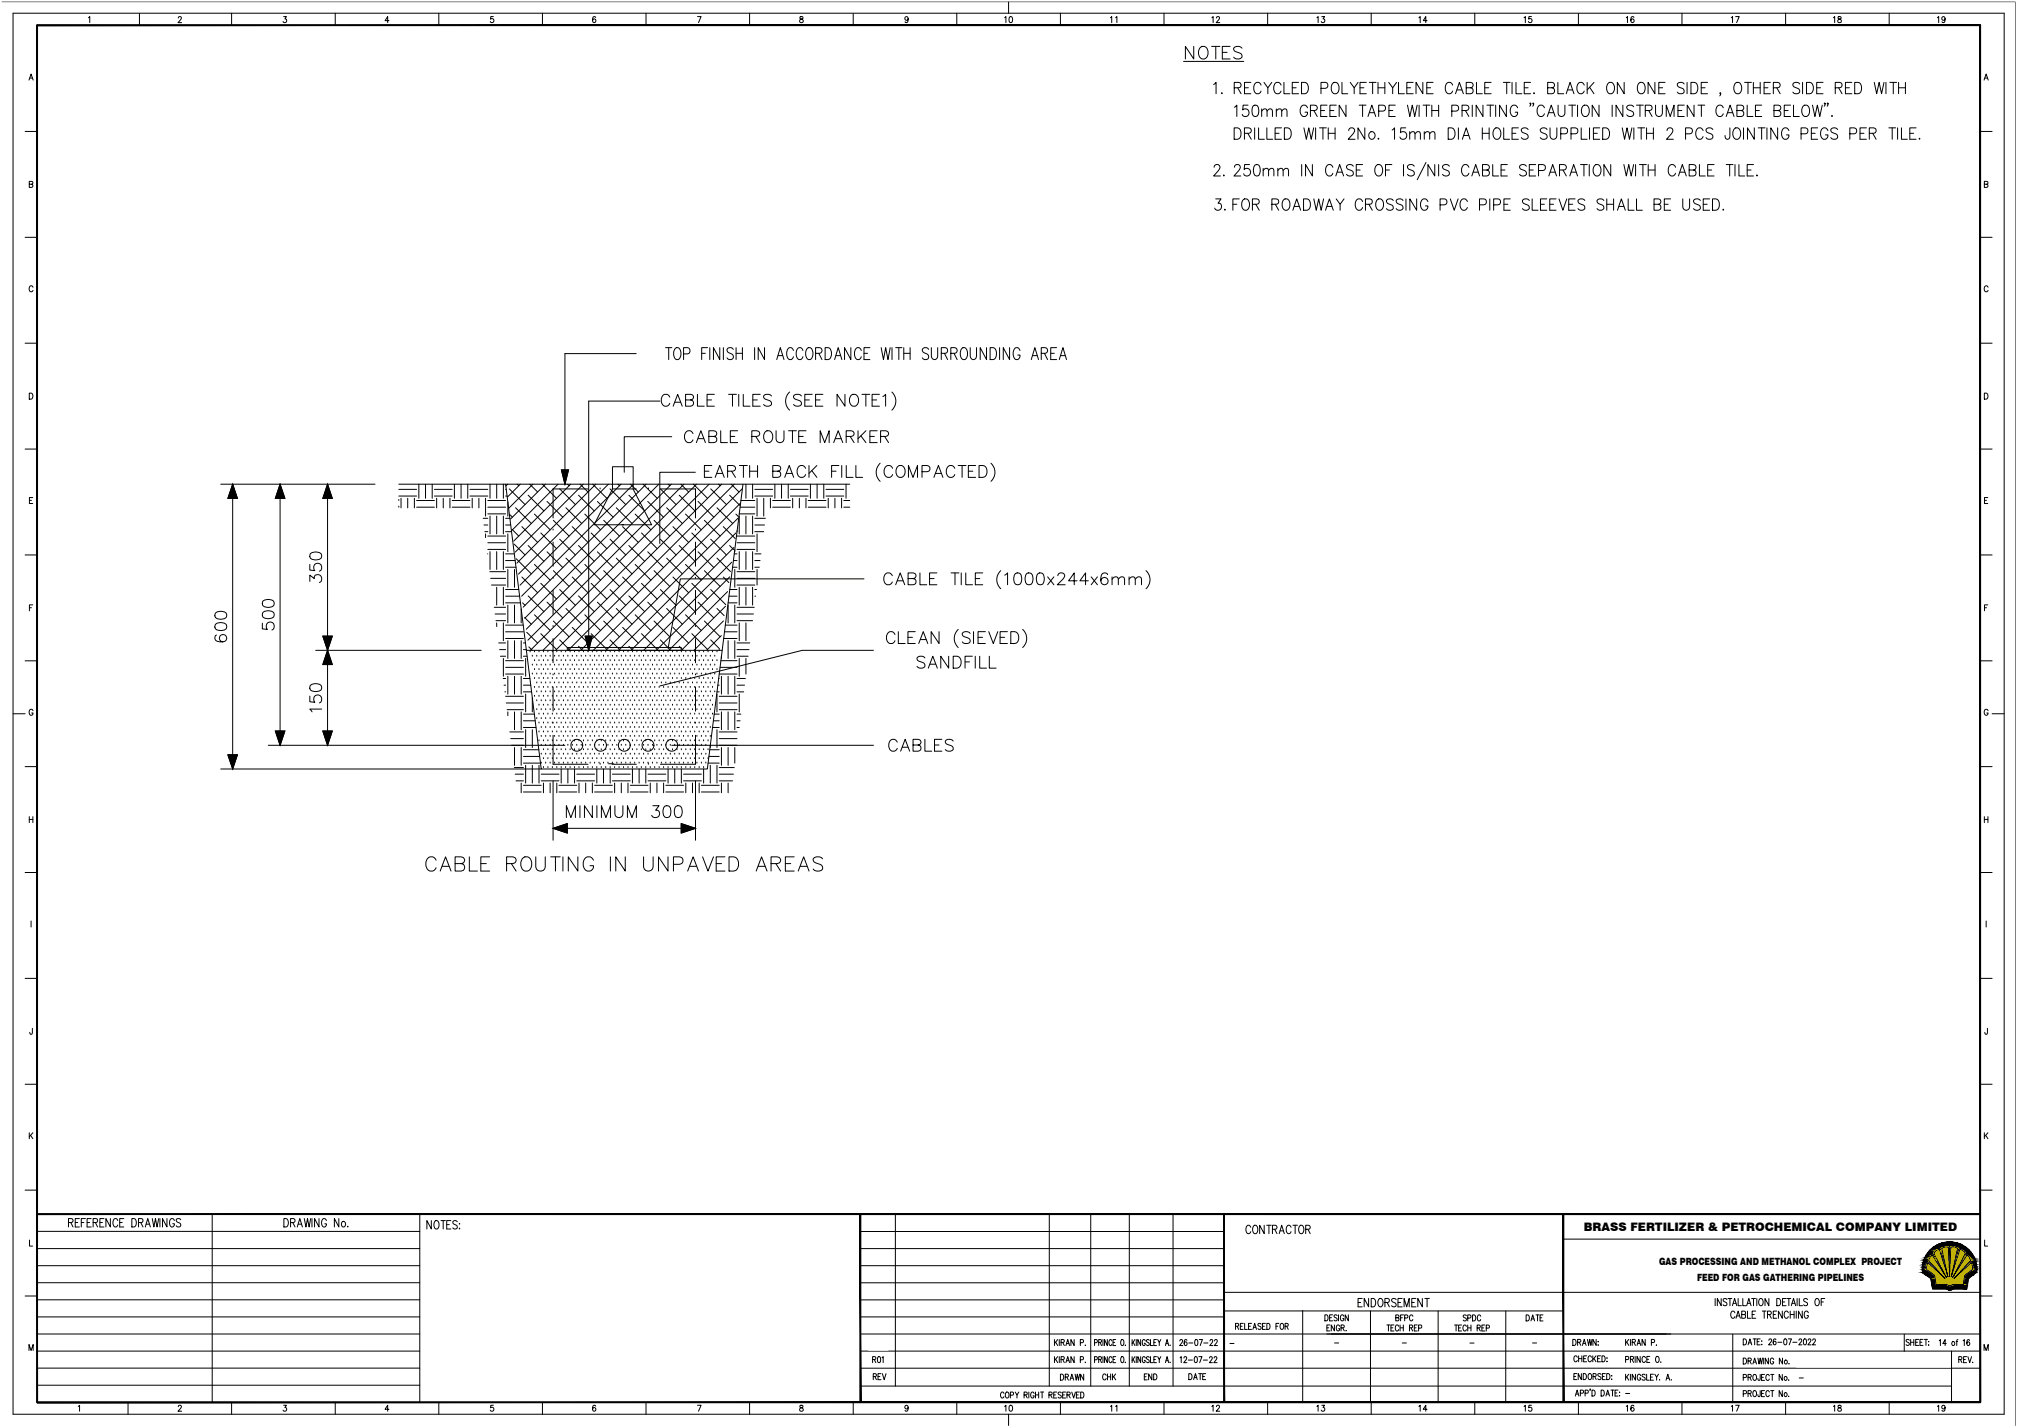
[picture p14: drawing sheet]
<svg xmlns="http://www.w3.org/2000/svg" width="1189mm" height="841mm" viewBox="0 0 1189 841" stroke-linecap="round" stroke-linejoin="round" font-family="sans-serif">
<defs><g id="words">
<text font-size="6.9" x="933" y="726">BRASS FERTILIZER &amp; PETROCHEMICAL COMPANY LIMITED</text>
<g font-size="5.9">
<text x="978" y="746">GAS PROCESSING AND METHANOL COMPLEX PROJECT</text>
<text x="1000" y="755">FEED FOR GAS GATHERING PIPELINES</text>
</g>
</g></defs>
<!-- layer: _0 -->
<path d="M698 36h35M704 27v8l-5-8v8M707 28a2.7 2.7 0 0 1 3-1 2.7 2.7 0 0 1 2 3v2a2.8 2.8 0 0 1-3 3 2.8 2.8 0 0 1-3-3zM714 27h5M717 27v8M720 31h3M725 27h-5v8h5M732 28a2.8 2.8 0 0 0-3-1 2.8 2.8 0 0 0-2 2l1 1 3 1a1.8 1.8 0 0 1 1 2 1.8 1.8 0 0 1-1 1 3 3 0 0 1-4 0" fill="none" stroke="#000" stroke-width=".59"/>
<!-- layer: 0 -->
<g fill="none" stroke="#000" stroke-width=".59">
<path d="M715 50l2-1v6M720 55h.1M727 52l4-1 1-1-1-1h-4v6M730 52l2 3M734 52h2M737 49h-3v6h3M743 50a2.2 2.2 0 0 0-2-1 2.2 2.2 0 0 0-2 2v2a2.2 2.2 0 0 0 2 2 2.2 2.2 0 0 0 2-1M745 49l2 3 3-3M747 52v3M755 50a2.2 2.2 0 0 0-3-1 2.2 2.2 0 0 0-1 2v2a2.2 2.2 0 0 0 1 2 2.2 2.2 0 0 0 3-1M757 49v6h3M762 52h2"/>
<path d="M765 49h-3v6h3M767 49a3 3 0 0 1 4 3 3 3 0 0 1-4 3zM779 52h2a1.8 1.8 0 0 0 2-2 1.8 1.8 0 0 0-2-1h-2v6M786 49a2.3 2.3 0 0 1 3 2v2a2.3 2.3 0 0 1-2 2 2.3 2.3 0 0 1-2-2v-3zM791 49v6h3M796 49l2 3 2-3M798 52v3M802 52h2M805 49h-3v6h3M807 49h4M809 49v6M812 52h4"/>
<path d="M812 49v6M816 49v6M819 49l2 3 2-3M821 52v3M824 49v6h4M829 52h2M833 49h-4v6h4M839 49v6l-4-6v6M841 52h2M845 49h-4v6h4M856 50a2.2 2.2 0 0 0-2-1 2.2 2.2 0 0 0-2 2v2a2.2 2.2 0 0 0 2 2 2.2 2.2 0 0 0 2-1M858 55l2-6 3 6"/>
<path d="M859 53h3M864 52l4-1v-1v-1h-1h-3v6h3a1.8 1.8 0 0 0 1-2 1.8 1.8 0 0 0-1-1M870 49v6h4M875 52h2M879 49h-4v6h4M886 49h4M888 49v6M891 49v6M894 49v6h3M898 52h3M902 49h-4v6h4M904 55h.1"/>
<path d="M912 52l4-1v-1v-1h-1h-3v6h3a1.8 1.8 0 0 0 1-2 1.8 1.8 0 0 0-1-1M918 49v6h4M923 55l2-6 3 6M924 53h3M934 50a2.2 2.2 0 0 0-3-1 2.2 2.2 0 0 0-2 2v2a2.2 2.2 0 0 0 2 2 2.2 2.2 0 0 0 3-1M936 49v6M937 51l3 4M940 49l-4 4M948 49a3 3 0 0 1 4 1 3 3 0 0 1-1 4 2.2 2.2 0 0 1-2 1 2.2 2.2 0 0 1-2-2v-2zM957 49v6l-4-6v6M966 49a2.3 2.3 0 0 1 4 2v2a2.3 2.3 0 0 1-3 2 2.3 2.3 0 0 1-2-2v-3zM975 49v6l-4-6v6"/>
<path d="M978 52h2M981 49h-3v6h3M993 49a2.2 2.2 0 0 0-3-1 2.2 2.2 0 0 0-1 2v1l3 1 1 2a2.5 2.5 0 0 1-4 0M994 49v6M997 49a3 3 0 0 1 4 3 3 3 0 0 1-4 3zM1003 52h2M1006 49h-3v6h3M1014 55v2M1023 49a3 3 0 0 1 3 1 3 3 0 0 1 0 4 2.2 2.2 0 0 1-2 1 2.2 2.2 0 0 1-2-2v-2zM1028 49h4M1030 49v6M1033 52h4"/>
<path d="M1033 49v6M1037 49v6M1040 52h2M1044 49h-4v6h4M1045 52l4-1v-1v-1h-1h-3v6M1047 52l2 3M1061 49a2.2 2.2 0 0 0-2-1 2.2 2.2 0 0 0-2 2v1l3 1a1.6 1.6 0 0 1 1 2 1.6 1.6 0 0 1-2 1h-2v-1M1062 49v6M1065 49a3 3 0 0 1 4 3 3 3 0 0 1-4 3zM1071 52h2M1075 49h-4v6h4M1082 52l3-1 1-1-1-1h-1h-2v6"/>
<path d="M1084 52l2 3M1088 52h2M1092 49h-4v6h4M1093 49a3 3 0 0 1 4 3 3 3 0 0 1-4 3zM1105 49l1 6 2-6 1 6 1-6M1112 49v6M1114 49h4M1116 49v6M1119 52h4M1119 49v6M1123 49v6M727 75a3 3 0 0 1 5 4 3 3 0 0 1-5 3z"/>
<path d="M728 63l1-1v7M733 79l4-1 1-1-1-1-1-1h-3v7M735 79l3 3M736 62h-3l-1 3a2.2 2.2 0 0 1 4 0 2.2 2.2 0 0 1-1 3 2.2 2.2 0 0 1-3-1M739 62a1.9 1.9 0 0 1 3 1v2a2.9 2.9 0 0 1-2 4 5 5 0 0 1-1-7zM740 75v7M742 75v7h3M744 65l1-1 2 1v4M744 64v5M747 75v7h3M747 65l1-1 2 1v4M752 79h2"/>
<path d="M752 65l2-1 1 1v4M752 64v5M755 75h-3v7h3M755 65l2-1 1 1 1 4M757 75a3 3 0 0 1 4 4 3 3 0 0 1-4 3zM769 75l1 7 1-7 2 7 1-7M771 64a2.2 2.2 0 0 0-3-2 2.2 2.2 0 0 0-2 3v1a2.2 2.2 0 0 0 3 3 2.2 2.2 0 0 0 2-3h-2M772 65h4v-1v-1l-1-1h-3v7M774 65l2 4M775 75v7M778 75h4M778 65h3"/>
<path d="M780 75v7M782 62h-4v7h4M783 79h4M783 75v7M784 65h2M787 75v7M788 62h-4v7h4M793 62v7l-4-7v7M795 77l1-2h1l1 2v2l-3 3h4M801 62h4M803 62v7M804 75v7l-4-7v7"/>
<path d="M806 69l3-7 2 7M807 66h3M813 65h2a1.8 1.8 0 0 0 2-1 1.8 1.8 0 0 0-2-2h-2v7M819 65h2M821 77l1-2v7M822 62h-3v7h3M829 75h-3l-1 3a2.2 2.2 0 0 1 4 0 2.2 2.2 0 0 1-1 3 2.2 2.2 0 0 1-3 0M830 62l1 7 1-7 2 7 1-7M831 79l1-1h2v4M831 78v4M834 79l1-1h2v4M836 62v7"/>
<path d="M839 62h4M839 79l2-1h1l1 4M839 78v4M841 62v7M843 79l1-1h2v4M844 65h4M844 62v7M848 62v7M854 75a3 3 0 0 1 4 4 3 3 0 0 1-4 3zM856 65h2a1.8 1.8 0 0 0 2-1 1.8 1.8 0 0 0-2-2h-2v7M860 75v7M862 65h3l1-1-1-1-1-1h-2v7"/>
<path d="M863 80h3M864 65l2 4M868 62v7M874 79h4M874 75v7M874 62v7l-4-7v7M876 62h4M878 75v7M878 62v7M881 76a3 3 0 0 1 4 1 3 3 0 0 1-1 4l-1 1a3 3 0 0 1-3-2 3 3 0 0 1 1-4zM882 62v7M886 75v7h4"/>
<path d="M888 62v7l-4-7v7M891 79h3M894 64a2.2 2.2 0 0 0-2-2 2.2 2.2 0 0 0-2 3v1a2.2 2.2 0 0 0 2 3 2.2 2.2 0 0 0 2-3h-1M895 75h-4v7h4M901 76a2.2 2.2 0 0 0-3-1 2.2 2.2 0 0 0-1 2v1l3 2 1 1a2.5 2.5 0 0 1-4 0M902 61v2M904 61h-1h1l-1 2M910 64a2.2 2.2 0 0 0-2-2 2.2 2.2 0 0 0-2 3v1a2.2 2.2 0 0 0 2 3 2.2 2.2 0 0 0 2-2M912 76a2.2 2.2 0 0 0-2-1 2.2 2.2 0 0 0-2 2v1l4 2v1a2.5 2.5 0 0 1-4 0M912 69l2-7 3 7M913 66h3M914 75v5a2 2 0 0 0 2 2 2 2 0 0 0 2-2v-5"/>
<path d="M918 62v5a2 2 0 0 0 2 2 2 2 0 0 0 2-2v-5M920 79h3a1.8 1.8 0 0 0 1-2 1.8 1.8 0 0 0-1-2h-3v7M925 62h4M926 79h3a1.8 1.8 0 0 0 1-2 1.8 1.8 0 0 0-1-2h-3v7M927 62v7M930 62v7M932 75v7h3M933 62a3 3 0 0 1 4 2 3 3 0 0 1-1 4 3 3 0 0 1-4-1 3 3 0 0 1 1-4zM937 75v7M939 79h2M942 62v7l-4-7v7M943 75h-4v7h4"/>
<path d="M945 75a3 3 0 0 1 4 4 3 3 0 0 1-4 3zM950 62v7M956 75l2 7 1-7 1 7 2-7M957 62v7l-4-7v7M963 63a2.2 2.2 0 0 0-2-1 2.2 2.2 0 0 0-2 2v1l3 1a1.6 1.6 0 0 1 1 2 1.6 1.6 0 0 1-2 1h-1l-1-1M963 75v7M965 62h4M965 75h4M967 62v7M967 75v7M970 65h3l1-1v-1l-2-1h-2v7M971 79h4"/>
<path d="M971 75v7M972 65l2 4M975 75v7M976 62v5a2 2 0 0 0 2 2 2 2 0 0 0 2-2v-5M982 69v-7l2 7 3-7v7M983 77l1-2h1l1 2-1 2-3 3h4M989 65h2M993 62h-4v7h4M994 79h2a1.8 1.8 0 0 0 2-2 1.8 1.8 0 0 0-2-2h-2v7M999 62v7l-5-7v7M1001 62h4M1003 62v7"/>
<path d="M1004 77a2.2 2.2 0 0 0-3-2 2.2 2.2 0 0 0-1 3v2a2.2 2.2 0 0 0 1 2 2.2 2.2 0 0 0 3-2M1010 76a2.2 2.2 0 0 0-3-1 2.2 2.2 0 0 0-1 2v1l3 2 1 1a2.5 2.5 0 0 1-4 0M1016 64a2.2 2.2 0 0 0-3-2 2.2 2.2 0 0 0-2 3v1a2.2 2.2 0 0 0 2 3 2.2 2.2 0 0 0 3-2M1017 69l3-7 2 7M1018 66h3M1020 75l-1 6-1 1h-1v-2M1023 76a3 3 0 0 1 3 1 3 3 0 0 1-1 4v1a3 3 0 0 1-4-2 3 3 0 0 1 1-4zM1024 65h3l1-1-1-2h-3v7h2a1.8 1.8 0 0 0 2-2 1.8 1.8 0 0 0-2-2M1028 75v7M1030 62v7h3M1034 75v7l-4-7v7M1035 65h2"/>
<path d="M1036 75h4M1038 75v7M1038 62h-3v7h3M1041 75v7M1046 65h3l1-1-1-1-1-1h-2v7h2a1.8 1.8 0 0 0 2-2 1.8 1.8 0 0 0-2-2M1048 75v7l-4-7v7M1052 65h2M1054 77a2.2 2.2 0 0 0-2-2 2.2 2.2 0 0 0-2 3v2a2.2 2.2 0 0 0 2 2 2.2 2.2 0 0 0 2-2h-1M1055 62h-3v7h3M1057 62v7h4M1062 79h2a1.8 1.8 0 0 0 2-2 1.8 1.8 0 0 0-2-2h-2v7M1063 62a2.5 2.5 0 0 1 4 3v1a2.3 2.3 0 0 1-3 3 2.3 2.3 0 0 1-2-3v-1z"/>
<path d="M1068 79h2M1068 62l2 7 1-7 2 7 1-7M1071 75h-3v7h3M1076 61h-1h1l-1 2M1077 77a2.2 2.2 0 0 0-2-2 2.2 2.2 0 0 0-2 3v2a2.2 2.2 0 0 0 2 2 2.2 2.2 0 0 0 2-2h-1M1077 61v2M1080 68v1v-1M1083 76a2.2 2.2 0 0 0-2-1 2.2 2.2 0 0 0-2 2l1 1 3 1v2a2.5 2.5 0 0 1-4 0M1090 79h3a1.8 1.8 0 0 0 1-2 1.8 1.8 0 0 0-1-2h-3v7M1096 79h3M1100 75h-4v7h4M1102 79l3-1 1-1v-1l-2-1h-2v7"/>
<path d="M1104 79l2 3M1113 75h4M1115 75v7M1118 75v7M1121 75v7h3M1126 79h2M1129 75h-3v7h3M716 99l1-2h1l1 1-1 2-3 4h4M728 99l1-2h1l1 1-1 2-3 4h4M737 97h-3l-1 3a2.2 2.2 0 0 1 4 0 2.2 2.2 0 0 1-1 3 2.2 2.2 0 0 1-3-1M740 97a1.8 1.8 0 0 1 3 1v2a2.9 2.9 0 0 1-2 4 5 5 0 0 1-1-7zM745 99v5"/>
<path d="M753 99v5M767 97v7M774 97v7l-4-7v7M786 99a2.2 2.2 0 0 0-4-2 4 4 0 0 0-1 4 4 4 0 0 0 3 3l2-2M798 98a2.2 2.2 0 0 0-3-1 2.2 2.2 0 0 0-1 2v1l3 1 1 2a2.4 2.4 0 0 1-4 0M803 97h-4v7h4M811 97a3 3 0 0 1 4 2 3 3 0 0 1-1 4 3 3 0 0 1-4-1 3 3 0 0 1 1-4zM812 81v1h1M820 97h-3v7M827 97v7M834 98a2.2 2.2 0 0 0-3-1 2.2 2.2 0 0 0-1 2v1l3 1 1 2a2.5 2.5 0 0 1-4 0M841 96l-6 10"/>
<path d="M846 97v7l-4-7v7M848 97v7M854 98a2.2 2.2 0 0 0-2-1 2.2 2.2 0 0 0-2 2l1 1 3 1v2a2.4 2.4 0 0 1-4 0M862 82l2-7 3 7M866 99a2.2 2.2 0 0 0-3-2 2.2 2.2 0 0 0-2 3v1a2.2 2.2 0 0 0 2 3 2.2 2.2 0 0 0 3-2M880 97v7h3M888 97h-3v7h3M900 98a2 2 0 0 0-3-1 2 2 0 0 0-1 2l3 2 1 2a2.5 2.5 0 0 1-4 0M905 97h-4v7h4M932 97h4M934 97v7M937 97v7"/>
<path d="M940 97a3 3 0 0 1 4 2 3 3 0 0 1-1 3 2.2 2.2 0 0 1-2 2 2.2 2.2 0 0 1-2-3v-2zM949 97v7l-4-7v7M957 97l2 7 1-7 1 7 2-7M964 97v7M966 97h4M968 97v7M971 97v7M976 97v7M988 99a2.2 2.2 0 0 0-3-2 2.2 2.2 0 0 0-2 3v1a2.2 2.2 0 0 0 2 3 2.2 2.2 0 0 0 3-2M1002 97v7h3M1010 97h-3v7h3M1017 97h4"/>
<path d="M1019 97v7M1023 97v7M1025 97v7h3M1034 97h-4v7h4M1131 81v1h1M717 117h3l-2 3a2.1 2.1 0 0 1 2 3 2.1 2.1 0 0 1-4 0M721 103v1l1-1M730 117h-3v7M733 118a2.3 2.3 0 0 1 3 2v1a2.3 2.3 0 0 1-2 3 2.3 2.3 0 0 1-2-3v-2zM745 100l1-1 1 1 1 4M748 100l1-1 2 1v4M753 100l2-1 1 1v4"/>
<path d="M756 100l2-1 1 1v4M757 118a2.3 2.3 0 0 1 3 2v1a2.3 2.3 0 0 1-2 3 2.3 2.3 0 0 1-2-3v-1zM768 117a3 3 0 0 1 4 4 3 3 0 0 1-4 3zM774 117l2 7 1-7 2 7 1-7M787 104l3-7 2 7M788 117l2 3 2-3M788 101h3M799 100h3M803 119a2.2 2.2 0 0 0-2-2 2.2 2.2 0 0 0-2 3v1a2.2 2.2 0 0 0 2 3 2.2 2.2 0 0 0 2-2M812 118a2.3 2.3 0 0 1 3 2v1a2.3 2.3 0 0 1-2 3 2.3 2.3 0 0 1-2-3v-1zM817 100h2M821 118a2.2 2.2 0 0 0-2-1 2.2 2.2 0 0 0-2 2l1 1 3 1v2a2.5 2.5 0 0 1-4 0"/>
<path d="M827 118a2.2 2.2 0 0 0-2-1 2.2 2.2 0 0 0-2 2v1l3 1a1.6 1.6 0 0 1 1 2 1.6 1.6 0 0 1-1 1h-2l-1-1M829 117v7M835 117v7l-4-7v7M842 119a2.2 2.2 0 0 0-3-2 2.2 2.2 0 0 0-2 3v1a2.2 2.2 0 0 0 2 3 2.2 2.2 0 0 0 3-3h-2M855 117l2 7 2-7M865 119a2.2 2.2 0 0 0-3-2 2.2 2.2 0 0 0-1 3v1a2.2 2.2 0 0 0 1 3 2.2 2.2 0 0 0 3-2M868 104l2-7 2 7M868 101h3M874 100h3l1-1v-1l-2-1h-2v7h2a1.8 1.8 0 0 0 2-2 1.8 1.8 0 0 0-2-2M878 117v7M885 100h2M890 117h-4v7h4"/>
<path d="M901 118a2.2 2.2 0 0 0-2-1 2.2 2.2 0 0 0-2 2l1 1 3 1a1.6 1.6 0 0 1 0 2 1.6 1.6 0 0 1-1 1h-1l-2-1M901 100h3M903 117v7h4M907 100h2a1.8 1.8 0 0 0 2-1 1.8 1.8 0 0 0-2-2h-2v7M912 117h-4v7h4M913 104l2-7 2 7M914 101h3M917 117h-4v7h4M919 117l2 7 2-7M919 100h4v-1v-1l-1-1h-3v7M921 100l2 4M925 104l3-7 2 7"/>
<path d="M926 101h3M928 117h-3v7h3M934 118a2.2 2.2 0 0 0-2-1 2.2 2.2 0 0 0-2 2l1 1 3 1v2a2.5 2.5 0 0 1-4 0M945 118a2.2 2.2 0 0 0-2-1 2.2 2.2 0 0 0-2 2l1 1 3 1a1.6 1.6 0 0 1 0 2 1.6 1.6 0 0 1-1 1h-1l-2-1M947 117v7M951 117v7M960 117v7h3M965 117v7h3M971 100h5M985 117h-4v7h4M989 104l3-7 2 7M990 101h3"/>
<path d="M992 117v5a2 2 0 0 0 2 2 2 2 0 0 0 2-2v-5M996 100h3l1-1-1-1-1-1h-2v7h2a1.8 1.8 0 0 0 2-2 1.8 1.8 0 0 0-2-2M1002 118a2.2 2.2 0 0 0-2-1 2.2 2.2 0 0 0-2 2l1 1 3 1a1.6 1.6 0 0 1 0 2 1.6 1.6 0 0 1-1 1h-1l-2-1M1007 100h2M1008 117h-4v7h4M1009 117a3 3 0 0 1 4 4 3 3 0 0 1-4 3zM1030 100h2M1036 103v1v-1M722 123v1M727 120h2M738 120h4v-1v-1l-1-1h-3v7M740 120l2 4"/>
<path d="M750 120h3l1-1-1-1-1-1h-2v7M752 120l2 4M762 124l2-7 3 7M763 122h3M781 124l3-7 2 7M782 122h3M790 120v4M805 120h3l1-1v-1l-2-1h-2v7M807 120l2 4M849 121h2a1.8 1.8 0 0 0 2-2 1.8 1.8 0 0 0-2-2h-2v7M872 121h3a1.8 1.8 0 0 0 1-2 1.8 1.8 0 0 0-1-2h-3v7M880 121h3a1.8 1.8 0 0 0 1-2 1.8 1.8 0 0 0-1-2h-3v7"/>
<path d="M886 120h3M908 120h2M913 120h3M925 120h2M947 120h4M953 124l3-7 2 7M954 122h3M975 120h3l1-1v-1l-1-1h-3v7h3a1.8 1.8 0 0 0 1-2 1.8 1.8 0 0 0-1-2M981 120h2M1004 120h2M1016 123v1"/>
<circle cx="809" cy="80" r="2.1"/>
</g>
<!-- layer: 2101 -->
<g fill="none" stroke="#000" stroke-width=".59">
<path d="M375 208h-42v77M392 205h4M394 205v7M398 205h1a4 4 0 0 1 3 3 4 4 0 0 1-2 4 4 4 0 0 1-3-3 4 4 0 0 1 1-4zM403 209l3-1 1-1-1-2h-3v7M414 208h2M417 205h-3v7M418 205v7M424 205v7l-3-7v7M426 205v7M432 206a1.9 1.9 0 0 0-2-1 1.9 1.9 0 0 0-1 2l3 2v2a2.1 2.1 0 0 1-3 0M434 208h4"/>
<path d="M434 205v7M438 205v7M445 205v7M451 205v7l-4-7v7M458 212l2-7 2 7M459 210h2M468 207a1.9 1.9 0 0 0-3-2 5 5 0 0 0 0 7 2 2 0 0 0 3-2M473 207a2.1 2.1 0 0 0-2-2 2.1 2.1 0 0 0-2 3v1a2.1 2.1 0 0 0 2 3 2.1 2.1 0 0 0 2-2M476 205a4 4 0 0 1 3 3 4 4 0 0 1-1 4 4 4 0 0 1-3-3 4 4 0 0 1 1-4zM481 208h3v-1v-2h-3v7M483 208l1 4M486 205a4 4 0 0 1 4 2 4 4 0 0 1 0 4l-2 1h-2z"/>
<path d="M492 212l2-7 2 7M493 210h2M502 205v7l-4-7v7M508 207a2.1 2.1 0 0 0-3-2 2.1 2.1 0 0 0-1 3v1a2.1 2.1 0 0 0 1 3 2.1 2.1 0 0 0 3-2M509 208h2M513 205h-4v7h4M519 205l2 7 1-7 1 7 2-7M526 205v7M528 205h4M530 205v7M533 208h3M533 205v7"/>
<path d="M536 205v7M547 206a2 2 0 0 0-2-1 2 2 0 0 0-1 2v1l3 1v2a2.1 2.1 0 0 1-3 0M549 205v5a1.9 1.9 0 0 0 2 2 1.9 1.9 0 0 0 2-2v-5M555 208h3l1-1-1-2h-3v7M557 208l2 4M560 208h4v-1v-2h-4v7M562 208l2 4M567 205h1a4 4 0 0 1 2 3 4 4 0 0 1-1 4 4 4 0 0 1-3-3 4 4 0 0 1 1-4zM572 205v5a1.9 1.9 0 0 0 1 2 1.9 1.9 0 0 0 2 0l1-2v-5M581 205v7l-3-7v7M584 205a4 4 0 0 1 3 2 4 4 0 0 1-1 5h-2zM589 205v7"/>
<path d="M595 205v7l-4-7v7M601 207a2.1 2.1 0 0 0-2-2 2.1 2.1 0 0 0-2 3v1a2.1 2.1 0 0 0 2 3 2.1 2.1 0 0 0 2-3h-1M608 212l2-7 2 7M609 210h2M614 208h3v-1v-2h-3v7M616 208l1 4M619 208h2M623 205h-4v7h4M624 212l3-7 2 7M625 210h3M389 236h-42v146M395 234a2.6 2.6 0 0 0-3-2 2.6 2.6 0 0 0-2 3v2a2.6 2.6 0 0 0 2 2 2.6 2.6 0 0 0 3-1"/>
<path d="M397 239l2-7 3 7M398 237h3M404 236l4-1 1-1-1-1-1-1h-3v7h3a1.8 1.8 0 0 0 2-1 1.8 1.8 0 0 0-2-2M411 232v7h4M417 236h2M421 232h-4v7h4M429 232h5M432 232v7M435 232v7M438 232v7h4M444 236h2M448 232h-4v7h4"/>
<path d="M455 233a2.6 2.6 0 0 0-5 1l1 1 3 1a1.6 1.6 0 0 1 0 3 3 3 0 0 1-4-1M465 231a7 7 0 0 0 0 11M472 233a2.6 2.6 0 0 0-4 1v1l4 1a1.6 1.6 0 0 1 0 3 3 3 0 0 1-4-1M474 236h3M479 232h-5v7h5M481 236h2M485 232h-4v7h4M498 232v7l-5-7v7M502 233a4 4 0 0 1 4 2 4 4 0 0 1-2 4 4 4 0 0 1-3-2 4 4 0 0 1 1-4zM508 232h5M510 232v7M514 236h3"/>
<path d="M518 232h-4v7h4M520 234l2-2v7M526 231a7 7 0 0 1 0 11M396 257h-28v21M408 256a2.6 2.6 0 0 0-2-2 2.6 2.6 0 0 0-3 3v1a2.6 2.6 0 0 0 3 3 2.6 2.6 0 0 0 2-2M411 259h4M418 257h4v-1v-1l-1-1h-3v7h3l1-1v-1l-1-2M425 254v7h4M430 257h3M435 254h-5v7h5M443 257h4l1-1-1-1-1-1h-3v7M445 257l3 4"/>
<path d="M451 255a2.6 2.6 0 0 1 3-1 2.6 2.6 0 0 1 1 3 2.9 2.9 0 0 1 0 3 2.9 2.9 0 0 1-4 0l-1-2zM457 254v5a2.4 2.4 0 0 0 3 2 2.4 2.4 0 0 0 2-2v-5M465 254h4M467 254v7M471 257h2M475 254h-4v7h4M492 259h4M499 257h4v-1v-1l-1-1h-3v7M501 257l2 4M506 254v7M507 257l3 4M510 254l-4 5"/>
<path d="M513 257h2M517 254h-4v7h4M519 257h4l1-1-1-1-1-1h-3v7M521 257l3 4M331 277h4l-2 8zM410 278h-21v42M410 261l3-7 3 7M415 278h3M420 274h-5v7h5M423 279h3M429 278l4-1 1-1-2-2h-3v7M431 278l3 3"/>
<path d="M436 274h5M438 274v7M442 278h5M442 274v7M447 274v7M455 278l5-1v-1v-1l-2-1h-3v7h3h2v-3h-2M463 279h4M475 276a2.6 2.6 0 0 0-3-2 2.6 2.6 0 0 0-2 3v2a2.6 2.6 0 0 0 2 2 2.6 2.6 0 0 0 3-1M477 274v7M478 277l3 4M481 274l-4 5M483 261v-7l3 7 3-7v7"/>
<path d="M490 278h3M491 261l3-7 3 7M494 274h-4v7M496 274v7M499 274v7h4M504 274v7h4M519 273a7 7 0 0 0 0 11M526 276a2.6 2.6 0 0 0-3-2 2.6 2.6 0 0 0-2 3 2.9 2.9 0 0 0 1 4 2.9 2.9 0 0 0 4-1M529 275a3 3 0 0 1 5 2 3 3 0 0 1-3 4 4 4 0 0 1-3-2 4 4 0 0 1 1-4zM543 278h3a1.8 1.8 0 0 0 2-2 1.8 1.8 0 0 0-2-2h-3v7M551 279h4M563 276a2.6 2.6 0 0 0-3-2 2.6 2.6 0 0 0-2 3v2a2.6 2.6 0 0 0 2 2 2.6 2.6 0 0 0 3-1"/>
<path d="M565 274h4M567 274v7M571 278h2M575 274h-4v7h4M577 274h2a4 4 0 0 1 3 4 4 4 0 0 1-3 3h-2zM584 273a7 7 0 0 1 0 11M130 285h91M137 285l3 9h-6zM137 285v168M165 285l3 9h-6zM165 285v154M193 285l3 9h-6z"/>
<path d="M193 285v154M235 299h.1M235 295h.1M235 285h266M235 292h11M235 288h11M236 294v5M240 294v5M244 294v5M246 299h10M246 295h10M247 285v9"/>
<path d="M251 285v9M255 285v9M256 292h11M256 288h11M257 294v5M261 294v5M265 294v5M267 299h10M267 295h10M268 285v9M272 285v9M276 285v9"/>
<path d="M277 292h11M277 288h11M278 294v5M282 294v5M286 294v10M288 299h10M288 295h10M289 285v9M293 285v9M297 285v9M298 285l21 168h98l21-168M298 292h1"/>
<path d="M298 288h.1M299 285l-1 1M299 296v8M300 288l9 9M304 299l9 10M305 285l1 1M307 285l-8 8M311 292l10 9M312 285l5 5M314 285l-14 14M320 285l8 9M322 285l-21 21"/>
<path d="M322 296l10 9M329 285l-27 27M330 288l9 9M334 299l9 10M335 285v1M336 285l-33 34M341 292l9 9M342 285l5 5M344 285l-40 40M347 288h-21v17M349 285l9 9M351 285l-46 47"/>
<path d="M352 296l9 9M354 288h.1M359 285l-53 53M360 288l9 9M361 288h14M363 299l10 10M364 285l1 1M366 285l-59 60M371 292l9 9M372 285l4 5M373 285l-66 66M379 285l8 9"/>
<path d="M381 285l-73 73M382 296l9 9M382 288h.1M388 285l-79 79M393 299l9 10M394 285l1 1M396 285l-86 86M399 297l-10-9h21v17M400 292l10 9M401 285l5 5M403 285l-92 92M409 285l8 9"/>
<path d="M411 285l-98 98M411 296l10 9M418 285l-98 98M419 288l9 9M422 281l2-7 3 7M423 299l9 10M424 285v1M425 285l-98 98M430 292l6 6M431 285l5 5M433 285l-98 98M436 299h9"/>
<path d="M436 297l-86 86M437 295h8M438 288l-96 95M440 285v9M444 285v9M445 292h10M445 288h10M446 294v10M450 294v10M454 294v5M455 299h11M455 295h11"/>
<path d="M457 285v9M461 285v9M463 281l2-7 3 7M465 285v9M466 292h10M466 288h10M467 294v5M471 294v5M475 294v5M476 299h11M476 295h11M478 285v9"/>
<path d="M482 285v9M486 285v9M487 292h10M487 288h10M488 294v5M492 294v5M496 294v5M497 299h4M497 295h4M499 285v9M535 281v-7l3 7 3-7v7M550 281l3-7 3 7"/>
<path d="M285 305h3M285 309h3M286 313h2M286 315v2M288 303h10M288 320h10M288 316h10M289 304v11M293 304v11M297 304v11M298 313h4M298 309h3"/>
<path d="M298 305h3M299 315v10M301 303l1 2M302 312l4 4M308 310l9 10M315 303l9 9M319 314l9 9M326 312h.1M326 319v15M326 307l9 9M330 318l9 9M337 310l10 10"/>
<path d="M345 303l9 9M348 314l10 9M356 307l9 9M360 318l9 9M367 309h17l-11-21v-13h-12v13l-11 21h17M367 310l9 10M374 303l10 9M378 314l9 9M386 307l9 9M389 318l10 9M397 310l9 10M404 303l9 9"/>
<path d="M408 314l9 9M410 312h.1M410 319v15M415 307l9 9M419 318l9 9M426 310l7 7M434 303l1 1M434 314l-69 69M434 313h.1M434 320h11M434 316h11M435 305l-78 78"/>
<path d="M436 303h9M436 304v11M440 304v11M444 304v11M445 313h5M445 309h6M445 305h6M446 315v10M183 333v3h3a2.5 2.5 0 0 1 0-3 2.5 2.5 0 0 1 3 0 2.5 2.5 0 0 1-1 4M183 326a5 5 0 0 1 7 1v1a4 4 0 0 1-7 0zM287 326h1M288 324h10"/>
<path d="M289 337h9M289 325v11M293 325v11M297 325v11M298 334h6M298 330h6M298 326h5M299 336v10M303 321l6 6M303 336v10M304 329l9 9M311 322l10 9"/>
<path d="M315 333l9 9M322 325l10 9M326 336l9 10M334 329l9 9M341 322l9 9M345 333l9 9M352 325l9 9M356 336l9 10M363 329l10 9M371 322l9 9M374 333l10 9M382 325l9 9"/>
<path d="M386 336l9 10M393 329l9 9M400 322l10 9M404 333l9 9M411 325l10 9M415 336l9 10M423 329l8 8M430 322l2 2M430 340l-43 43M431 331l-52 52M432 334h2M432 330h2"/>
<path d="M433 323l-61 60M433 326h1M433 324v1M433 336v10M434 324h11M434 337h11M436 325v11M440 325v11M444 325v11M445 334h3M445 330h3M445 326h4"/>
<path d="M446 336v9M526 339a2.6 2.6 0 0 0-3-1 2.6 2.6 0 0 0-2 2v2a2.6 2.6 0 0 0 2 3 2.6 2.6 0 0 0 3-2M542 338v7h4M552 338h-4v7h4M561 338h4M563 338v7M567 338v7M569 338v7h4M579 338h-4v7h4M590 336a7 7 0 0 0 0 11M592 339l2-1v7M599 338a2.3 2.3 0 0 1 3 1 4 4 0 0 1-2 6 4 4 0 0 1-1-7z"/>
<path d="M605 338a2.3 2.3 0 0 1 4 1 4 4 0 0 1-3 6 4 4 0 0 1-1-7zM612 338a2.2 2.2 0 0 1 3 1 4 4 0 0 1-2 6 4 4 0 0 1-1-7zM618 340l3 5M621 340l-3 5M624 339l1-1h2a2.2 2.2 0 0 1 0 3l-4 4h5M643 340l4 5M647 340l-4 5M653 339a2 2 0 0 0-2-1 2 2 0 0 0-2 1 4 4 0 0 0 2 6 2.2 2.2 0 0 0 2-2 2.2 2.2 0 0 0-2-3 2.2 2.2 0 0 0-2 2M655 340v5M666 340v5M675 336a7 7 0 0 1 0 11M155 354a5 5 0 0 1 7 1v1a4 4 0 0 1-7 0z"/>
<path d="M183 343v-4l2 2a2.3 2.3 0 0 1 4-2 2.3 2.3 0 0 1-1 4M289 341h9M290 345h8M291 358h7M293 346v11M297 346v11M298 355h9M298 351h8M298 347h8M299 357v10M303 357v10M307 359v8"/>
<path d="M308 340l9 9M308 355l1 2M311 351l10 9M319 344l9 9M322 355l10 9M326 341h.1M326 348v14M330 347l9 10M334 359l9 9M337 340l10 9M341 351l9 9M348 344l10 9"/>
<path d="M352 355l9 9M360 347l9 10M363 359l10 9M367 340l9 9M371 351l9 9M378 344l9 9M382 355l9 9M389 347l10 10M393 359l9 9M397 340l9 9M400 351l10 9M408 344l9 9"/>
<path d="M410 341h.1M410 348v14M411 355l10 9M419 347l9 9M423 359l4 4M426 340l4 3M428 357l-26 26v-1h-68v1M429 349l-35 34M429 355h5M429 357v10M430 351h4M430 347h4"/>
<path d="M433 357v10M434 345h11M434 341h11M434 358h11M436 346v11M440 346v11M444 346v11M445 351h.1M445 347h1M509 341h-108l-7 41M528 345l3-7 2 7M529 342h3"/>
<path d="M535 341h4l1-1v-2h-2h-3v7h3a1.8 1.8 0 0 0 2-2 1.8 1.8 0 0 0-2-2M548 341h3M575 341h3M635 342h-5l3-4v7M642 342h-5l3-4v7M655 341l2-1h2v5M659 341l2-1h2v5M666 341l1-1h2v5M669 341l2-1h1l1 5M127 368a4 4 0 0 1 7 1v1a4 4 0 0 1-7 0zM127 361a4 4 0 0 1 7 1v1a4 4 0 0 1-7 0zM128 374a2 2 0 0 0-1 2 2 2 0 0 0 1 2 4 4 0 0 0 6-2 2.2 2.2 0 0 0-2-2 2.2 2.2 0 0 0-3 2 2.2 2.2 0 0 0 2 2"/>
<path d="M155 367v4h3a2.5 2.5 0 0 1 0-4 2.5 2.5 0 0 1 3 1 2.5 2.5 0 0 1-1 3M155 361a4 4 0 0 1 7 1v1a4 4 0 0 1-7 0zM190 375h6l-3 8zM292 362h6M292 366h6M293 367v2M294 379h4M297 367v11M298 376h11M298 372h11M298 368h10M299 378v10"/>
<path d="M303 378v10M307 378v10M309 379h1M309 364l4 4M310 373l7 6M315 362l9 10M319 373l9 10M326 369h.1M326 376v15M326 366l9 9M330 377l6 6M337 370l10 9"/>
<path d="M345 362l9 10M345 375h4l-2 8zM348 373l10 10M356 366l9 9M360 377l6 6M367 370l9 9M374 362l10 10M378 373l9 10M386 366l9 9M389 377l6 6M397 370l9 9M404 362l9 10"/>
<path d="M408 373l9 10M410 369h.1M410 376v15M415 366l9 9M419 377l5 5M425 375l-8 8M426 366l-17 17M427 376h7M427 372h7M428 368h6M429 378v10M433 378v10"/>
<path d="M434 366h10M434 362h10M434 379h8M436 367v11M440 367v11M528 374a2.6 2.6 0 0 0-3-2 2.6 2.6 0 0 0-2 3v2a2.6 2.6 0 0 0 2 2 2.6 2.6 0 0 0 3-1M529 372v7h5M535 376h3M539 372h-4v7h4M542 379l2-7 3 7M542 377h4M553 372v7l-4-7v7"/>
<path d="M565 371a7 7 0 0 0 0 11M572 373a2.6 2.6 0 0 0-3-1 2.6 2.6 0 0 0-2 2l1 1 3 2 1 1a3 3 0 0 1-5 0M574 372v7M576 376h3M581 372h-5v7h5M583 372l2 7 3-7M589 376h3M594 372h-5v7h5M596 372h2a4 4 0 0 1 3 4 4 4 0 0 1-3 3h-2zM603 371a7 7 0 0 1 0 11M186 383h98M193 383l3 9h-6z"/>
<path d="M294 383h4M295 387h3M297 400h1M297 388v11M298 397h11M298 393h11M298 389h11M299 399v10M303 399v10M307 399v10M309 387h2M309 383h1"/>
<path d="M309 400h3M310 388v11M310 383h116M312 381l2 2M312 384h.1M314 397h.1M314 392h.1M314 387h.1M315 400h.1M315 395h.1M315 389h.1M315 384h.1"/>
<path d="M316 397h.1M316 392h.1M316 387h.1M318 400h.1M318 395h.1M318 389h.1M318 384h.1M319 397h.1M319 392h.1M319 387h.1M320 400h.1M320 395h.1"/>
<path d="M320 389h.1M320 384h.1M322 397h.1M322 392h.1M322 387h.1M323 400h.1M323 395h.1M323 389h.1M323 384h.1M324 397h.1M324 392h.1M324 387h.1"/>
<path d="M326 400h.1M326 395h.1M326 389h.1M326 384h.1M326 398h.1M327 397h.1M327 392h.1M327 387h.1M328 400h.1M328 395h.1M328 389h.1M328 384h.1"/>
<path d="M329 397h.1M329 392h.1M329 387h.1M331 400h.1M331 395h.1M331 389h.1M331 384h.1M332 397h.1M332 392h.1M332 387h.1M333 400h.1M333 395h.1"/>
<path d="M333 389h.1M333 384h.1M335 397h.1M335 392h.1M335 387h.1M336 400h.1M336 395h.1M336 389h.1M336 384h.1M337 397h.1M337 392h.1M337 387h.1"/>
<path d="M339 400h.1M339 395h.1M339 389h.1M339 384h.1M340 397h.1M340 392h.1M340 387h.1M341 381l2 2M341 400h.1M341 395h.1M341 389h.1M341 384h.1"/>
<path d="M343 397h.1M343 392h.1M343 387h.1M344 400h.1M344 395h.1M344 389h.1M344 384h.1M345 397h.1M345 392h.1M345 387h.1M347 400h.1M347 395h.1"/>
<path d="M347 389h.1M347 384h.1M348 397h.1M348 392h.1M348 387h.1M349 400h.1M349 395h.1M349 389h.1M349 384h.1M350 397h.1M350 392h.1M350 387h.1"/>
<path d="M352 400h.1M352 395h.1M352 389h.1M352 384h.1M353 397h.1M353 392h.1M353 387h.1M354 400h.1M354 395h.1M354 389h.1M354 384h.1M356 397h.1"/>
<path d="M356 392h.1M356 387h.1M357 400h.1M357 395h.1M357 389h.1M357 384h.1M358 397h.1M358 392h.1M358 387h.1M360 400h.1M360 395h.1M360 389h.1"/>
<path d="M360 384h.1M361 397h.1M361 392h.1M361 387h.1M362 400h.1M362 395h.1M362 389h.1M362 384h.1M364 397h.1M364 392h.1M364 387h.1M365 400h.1"/>
<path d="M365 395h.1M365 389h.1M365 384h.1M366 397h.1M366 392h.1M366 387h.1M368 400h.1M368 395h.1M368 389h.1M368 384h.1M369 397h.1M369 392h.1"/>
<path d="M369 387h.1M370 400h.1M370 395h.1M370 389h.1M370 384h.1M371 381l2 2M371 397h.1M371 392h.1M371 387h.1M373 400h.1M373 395h.1M373 389h.1"/>
<path d="M373 384h.1M374 397h.1M374 392h.1M374 387h.1M375 400h.1M375 395h.1M375 389h.1M375 384h.1M377 397h.1M377 392h.1M377 387h.1M378 400h.1"/>
<path d="M378 395h.1M378 389h.1M378 384h.1M379 397h.1M379 392h.1M379 387h.1M381 400h.1M381 395h.1M381 389h.1M381 384h.1M382 397h.1M382 392h.1"/>
<path d="M382 387h.1M383 400h.1M383 395h.1M383 389h.1M383 384h.1M385 397h.1M385 392h.1M385 387h.1M386 400h.1M386 395h.1M386 389h.1M386 384h.1"/>
<path d="M387 397h.1M387 392h.1M387 387h.1M389 400h.1M389 395h.1M389 389h.1M389 384h.1M390 397h.1M390 392h.1M390 387h.1M391 400h.1M391 395h.1"/>
<path d="M391 389h.1M391 384h.1M392 397h.1M392 392h.1M392 387h.1M394 400h.1M394 395h.1M394 389h.1M394 384h.1M395 397h.1M395 392h.1M395 387h.1"/>
<path d="M396 400h.1M396 395h.1M396 389h.1M396 384h.1M398 397h.1M398 392h.1M398 387h.1M399 400h.1M399 395h.1M399 389h.1M399 384h.1M400 397h.1"/>
<path d="M400 392h.1M400 387h.1M400 381l3 2M402 400h.1M402 395h.1M402 389h.1M402 384h.1M403 397h.1M403 392h.1M403 387h.1M404 400h.1M404 395h.1"/>
<path d="M404 389h.1M404 384h.1M406 397h.1M406 392h.1M406 387h.1M407 400h.1M407 395h.1M407 389h.1M407 384h.1M408 397h.1M408 392h.1M408 387h.1"/>
<path d="M409 400h.1M409 395h.1M409 389h.1M409 384h.1M410 398h.1M411 397h.1M411 392h.1M411 387h.1M412 400h.1M412 395h.1M412 389h.1M412 384h.1"/>
<path d="M413 397h.1M413 392h.1M413 387h.1M415 400h.1M415 395h.1M415 389h.1M415 384h.1M416 397h.1M416 392h.1M416 387h.1M417 400h.1M417 395h.1"/>
<path d="M417 389h.1M417 384h.1M419 397h.1M419 392h.1M419 387h.1M420 400h.1M420 395h.1M420 389h.1M420 384h.1M421 397h.1M421 392h.1M421 387h.1"/>
<path d="M423 395h.1M423 389h.1M423 384h.1M424 400h.1M424 383h.1M424 397h10M424 393h10M425 389h9M425 387v1M425 399v10M429 399v10M433 399v10"/>
<path d="M434 387h7M434 383h7M434 400h5M436 388v11M440 388v9M515 383h-42l-84 21M545 388a2.6 2.6 0 0 0-2-1 2.6 2.6 0 0 0-3 1l1 1 4 2v2a3 3 0 0 1-5 0M547 394l3-7 2 7M548 391h4M559 387v7l-4-7v7M562 387h2a4 4 0 0 1 3 3 4 4 0 0 1-3 4h-2zM569 390h2"/>
<path d="M573 387h-4v7M575 387v7M577 387v7h4M583 387v7h4M183 410v4h3a2.5 2.5 0 0 1 0-4 2.5 2.5 0 0 1 3 1 2.5 2.5 0 0 1-1 3M183 404a4 4 0 0 1 7 1v1a4 4 0 0 1-7 0zM190 418h-7l1 2M297 404h1M298 408h.1M298 410h11M298 414h11M299 418h10"/>
<path d="M299 420v2M303 420v10M307 420v10M309 408h4M309 404h4M310 409v11M314 411v9M315 410h.1M315 405h.1M316 418h.1M316 413h.1M316 408h.1"/>
<path d="M316 403h.1M318 416h.1M318 410h.1M318 405h.1M319 418h.1M319 413h.1M319 408h.1M319 403h.1M320 416h.1M320 410h.1M320 405h.1M322 418h.1"/>
<path d="M322 413h.1M322 408h.1M322 403h.1M323 416h.1M323 410h.1M323 405h.1M324 418h.1M324 413h.1M324 408h.1M324 403h.1M326 416h.1M326 410h.1"/>
<path d="M326 405h.1M326 405v14M327 418h.1M327 413h.1M327 408h.1M327 403h.1M328 416h.1M328 410h.1M328 405h.1M329 418h.1M329 413h.1M329 408h.1"/>
<path d="M329 403h.1M331 416h.1M331 410h.1M331 405h.1M332 418h.1M332 413h.1M332 408h.1M332 403h.1M333 416h.1M333 410h.1M333 405h.1M335 418h.1"/>
<path d="M335 413h.1M335 408h.1M335 403h.1M336 416h.1M336 410h.1M336 405h.1M337 418h.1M337 413h.1M337 408h.1M337 403h.1M339 416h.1M339 410h.1"/>
<path d="M339 405h.1M340 418h.1M340 413h.1M340 408h.1M340 403h.1M341 416h.1M341 410h.1M341 405h.1M343 418h.1M343 413h.1M343 408h.1M343 403h.1"/>
<path d="M344 416h.1M344 410h.1M344 405h.1M345 418h.1M345 413h.1M345 408h.1M345 403h.1M347 416h.1M347 410h.1M347 405h.1M348 418h.1M348 413h.1"/>
<path d="M348 408h.1M348 403h.1M349 416h.1M349 410h.1M349 405h.1M350 418h.1M350 413h.1M350 408h.1M350 403h.1M352 416h.1M352 410h.1M352 405h.1"/>
<path d="M353 418h.1M353 413h.1M353 408h.1M353 403h.1M354 416h.1M354 410h.1M354 405h.1M356 418h.1M356 413h.1M356 408h.1M356 403h.1M357 416h.1"/>
<path d="M357 410h.1M357 405h.1M358 418h.1M358 413h.1M358 408h.1M358 403h.1M360 416h.1M360 410h.1M360 405h.1M361 418h.1M361 413h.1M361 408h.1"/>
<path d="M361 403h.1M362 416h.1M362 410h.1M362 405h.1M364 418h.1M364 413h.1M364 408h.1M364 403h.1M365 416h.1M365 410h.1M365 405h.1M366 418h.1"/>
<path d="M366 413h.1M366 408h.1M366 403h.1M368 416h.1M368 410h.1M368 405h.1M369 418h.1M369 413h.1M369 408h.1M369 403h.1M370 416h.1M370 410h.1"/>
<path d="M370 405h.1M371 418h.1M371 413h.1M371 408h.1M371 403h.1M373 416h.1M373 410h.1M373 405h.1M374 418h.1M374 413h.1M374 408h.1M374 403h.1"/>
<path d="M375 416h.1M375 410h.1M375 405h.1M377 418h.1M377 413h.1M377 408h.1M377 403h.1M378 416h.1M378 410h.1M378 405h.1M379 418h.1M379 413h.1"/>
<path d="M379 408h.1M379 403h.1M381 416h.1M381 410h.1M381 405h.1M382 418h.1M382 413h.1M382 408h.1M382 403h.1M383 416h.1M383 410h.1M383 405h.1"/>
<path d="M385 418h.1M385 413h.1M385 408h.1M385 403h.1M386 416h.1M386 410h.1M386 405h.1M387 418h.1M387 413h.1M387 408h.1M387 403h.1M389 416h.1"/>
<path d="M389 410h.1M389 405h.1M390 418h.1M390 413h.1M390 408h.1M390 403h.1M391 416h.1M391 410h.1M391 405h.1M392 418h.1M392 413h.1M392 408h.1"/>
<path d="M392 403h.1M394 416h.1M394 410h.1M394 405h.1M395 418h.1M395 413h.1M395 408h.1M395 403h.1M396 416h.1M396 410h.1M396 405h.1M398 418h.1"/>
<path d="M398 413h.1M398 408h.1M398 403h.1M399 416h.1M399 410h.1M399 405h.1M400 418h.1M400 413h.1M400 408h.1M400 403h.1M402 416h.1M402 410h.1"/>
<path d="M402 405h.1M403 418h.1M403 413h.1M403 408h.1M403 403h.1M404 416h.1M404 410h.1M404 405h.1M406 418h.1M406 413h.1M406 408h.1M406 403h.1"/>
<path d="M407 416h.1M407 410h.1M407 405h.1M408 418h.1M408 413h.1M408 408h.1M408 403h.1M409 416h.1M409 410h.1M409 405h.1M410 405v14M411 418h.1"/>
<path d="M411 413h.1M411 408h.1M411 403h.1M412 416h.1M412 410h.1M412 405h.1M413 418h.1M413 413h.1M413 408h.1M413 403h.1M415 416h.1M415 410h.1"/>
<path d="M415 405h.1M416 418h.1M416 413h.1M416 408h.1M416 403h.1M417 416h.1M417 410h.1M417 405h.1M419 418h.1M419 413h.1M419 408h.1M419 403h.1"/>
<path d="M420 416h.1M420 410h.1M420 405h.1M421 408h.1M421 403h.1M423 408h1M423 409v11M423 404h1M424 418h10M424 414h10M424 410h10M425 420v10"/>
<path d="M429 420v10M433 420v10M434 408h4M434 404h5M436 409v11M158 439h175M162 431h6l-3 8zM190 431h6l-3 8zM301 431h8M301 435h8M309 429h7M309 425h6"/>
<path d="M309 421h6M310 430v11M314 430v11M316 424h.1M318 421h.1M318 426h.1M318 431h.1M318 437h.1M319 424h.1M319 429h.1M319 434h.1M319 439h.1"/>
<path d="M320 421h.1M320 426h.1M320 431h.1M320 437h.1M322 424h.1M322 429h.1M322 434h.1M322 439h.1M323 421h.1M323 426h.1M323 431h.1M323 437h.1"/>
<path d="M324 424h.1M324 429h.1M324 434h.1M324 439h.1M326 421h.1M326 426h.1M326 431h.1M326 437h.1M326 433v17h21M327 424h.1M327 429h.1M327 434h.1"/>
<path d="M327 439h.1M328 421h.1M328 426h.1M328 431h.1M328 437h.1M329 424h.1M329 429h.1M329 434h.1M329 439h.1M331 421h.1M331 426h.1M331 431h.1"/>
<path d="M331 437h.1M332 424h.1M332 429h.1M332 434h.1M332 439h.1M333 421h.1M333 426h.1M333 431h.1M333 437h.1M335 424h.1M335 429h.1M335 434h.1"/>
<path d="M335 439h.1M336 421h.1M336 426h.1M336 431h.1M336 437h.1M337 424h.1M337 429h.1M337 434h.1M337 439h.1M339 421h.1M339 426h.1M339 431h.1"/>
<path d="M339 437h.1M340 424h.1M340 429h.1M340 434h.1M340 439h.1M341 421h.1M341 426h.1M341 431h.1M341 437h.1M343 424h.1M343 429h.1M343 434h.1"/>
<path d="M343 439h.1M344 421h.1M344 426h.1M344 431h.1M344 437h.1M345 424h.1M345 429h.1M345 434h.1M345 439h.1M347 421h.1M347 426h.1M347 431h.1"/>
<path d="M347 437h.1M348 424h.1M348 429h.1M348 434h.1M348 439h.1M349 421h.1M349 426h.1M349 431h.1M349 437h.1M350 424h.1M350 429h.1M350 434h.1"/>
<path d="M350 439h.1M352 421h.1M352 426h.1M352 431h.1M352 437h.1M353 424h.1M353 429h.1M353 434h.1M353 439h.1M354 421h.1M354 426h.1M354 431h.1"/>
<path d="M354 437h.1M356 424h.1M356 429h.1M356 434h.1M356 439h.1M357 421h.1M357 426h.1M357 431h.1M357 437h.1M358 424h.1M358 429h.1M358 434h.1"/>
<path d="M358 439h.1M360 421h.1M360 426h.1M360 431h.1M360 437h.1M361 424h.1M361 429h.1M361 434h.1M361 439h.1M362 421h.1M362 426h.1M362 431h.1"/>
<path d="M362 437h.1M364 424h.1M364 429h.1M364 434h.1M364 439h.1M365 421h.1M365 426h.1M365 431h.1M365 437h.1M366 424h.1M366 429h.1M366 434h.1"/>
<path d="M366 439h.1M368 421h.1M368 426h.1M368 431h.1M368 437h.1M369 424h.1M369 429h.1M369 434h.1M369 439h.1M370 421h.1M370 426h.1M370 431h.1"/>
<path d="M370 437h.1M371 424h.1M371 429h.1M371 434h.1M371 439h.1M373 421h.1M373 426h.1M373 431h.1M373 437h.1M374 424h.1M374 429h.1M374 434h.1"/>
<path d="M374 439h.1M375 421h.1M375 426h.1M375 431h.1M375 437h.1M377 424h.1M377 429h.1M377 434h.1M377 439h.1M378 421h.1M378 426h.1M378 431h.1"/>
<path d="M378 437h.1M379 424h.1M379 429h.1M379 434h.1M379 439h.1M381 421h.1M381 426h.1M381 431h.1M381 437h.1M382 424h.1M382 429h.1M382 434h.1"/>
<path d="M382 439h.1M383 421h.1M383 426h.1M383 431h.1M383 437h.1M385 424h.1M385 429h.1M385 434h.1M385 439h.1M386 421h.1M386 426h.1M386 431h.1"/>
<path d="M386 437h.1M387 424h.1M387 429h.1M387 434h.1M387 439h.1M389 421h.1M389 426h.1M389 431h.1M389 437h.1M390 424h.1M390 429h.1M390 434h.1"/>
<path d="M390 439h.1M391 421h.1M391 426h.1M391 431h.1M391 437h.1M392 424h.1M392 429h.1M392 434h.1M392 439h.1M394 421h.1M394 426h.1M394 431h.1"/>
<path d="M394 437h.1M395 424h.1M395 429h.1M395 434h.1M395 439h.1M396 439h119M396 421h.1M396 426h.1M396 431h.1M396 437h.1M398 424h.1M398 429h.1"/>
<path d="M398 434h.1M398 439h.1M399 421h.1M399 426h.1M399 431h.1M399 437h.1M400 424h.1M400 429h.1M400 434h.1M400 439h.1M402 421h.1M402 426h.1"/>
<path d="M402 431h.1M402 437h.1M403 424h.1M403 429h.1M403 434h.1M403 439h.1M404 421h.1M404 426h.1M404 431h.1M404 437h.1M406 424h.1M406 429h.1"/>
<path d="M406 434h.1M406 439h.1M407 421h.1M407 426h.1M407 431h.1M407 437h.1M408 424h.1M408 429h.1M408 434h.1M408 439h.1M409 421h.1M409 426h.1"/>
<path d="M409 431h.1M409 437h.1M410 426h.1M410 433v17h-21M411 424h.1M411 429h.1M411 434h.1M411 439h.1M412 421h.1M412 426h.1M412 431h.1M412 437h.1"/>
<path d="M413 424h.1M413 429h.1M413 434h.1M413 439h.1M415 421h.1M415 426h.1M415 431h.1M415 437h.1M416 424h.1M416 429h.1M416 434h.1M416 439h.1"/>
<path d="M417 421h.1M417 426h.1M417 431h.1M417 437h.1M419 424h.1M419 429h.1M419 434h.1M419 439v2M420 421h.1M420 429h4M420 425h4M421 421h3"/>
<path d="M423 430v11M424 435h10M424 431h10M434 429h2M434 425h2M434 421h3M529 437a2.6 2.6 0 0 0-3-1 2.6 2.6 0 0 0-2 2v2a2.6 2.6 0 0 0 2 3 2.6 2.6 0 0 0 3-2M538 439h4l1-1-1-2h-1h-3v7h3a1.8 1.8 0 0 0 2-2 1.8 1.8 0 0 0-2-2M545 436v7h4M551 439h2M555 436h-4v7h4M562 437a2.6 2.6 0 0 0-3-1 2.6 2.6 0 0 0-2 1l1 1 3 2 1 2a3 3 0 0 1-5 0"/>
<path d="M130 453h189M134 445h6l-3 8zM303 452h6M303 441v10M304 456h5M307 441v10M309 450h10M309 446h9M309 442h9M310 451v11M314 451v11M318 451v11"/>
<path d="M319 445h.1M319 450h.1M319 456h10M320 442h.1M320 447h.1M320 452h.1M322 445h.1M322 450h.1M323 442h.1M323 447h.1M323 452h.1M324 445h.1"/>
<path d="M324 450h.1M326 442h.1M326 447h.1M326 452h.1M327 445h.1M327 450h.1M328 442h.1M328 447h.1M328 452h.1M329 445h.1M329 450h.1M331 442h.1"/>
<path d="M331 447h.1M331 452h.1M331 453v9M332 445h.1M332 450h.1M333 442h.1M333 447h.1M333 452h.1M335 445h.1M335 450h.1M335 453v9M336 442h.1"/>
<path d="M336 447h.1M336 452h.1M337 445h.1M337 450h.1M339 442h.1M339 447h.1M339 452h.1M339 453v9M340 445h.1M340 450h.1M340 456h10M341 442h.1"/>
<path d="M341 447h.1M341 452h.1M343 445h.1M343 450h.1M344 442h.1M344 447h.1M344 452h.1M345 445h.1M345 450h.1M347 442h.1M347 447h.1M347 452h.1"/>
<path d="M348 445h.1M348 450h.1M349 442h.1M349 447h.1M349 452h.1M350 445h.1M350 450h.1M352 442h.1M352 447h.1M352 452h.1M352 453v9M353 445h.1"/>
<path d="M353 450h.1M354 450h.1M354 442h.1M354 447h.1M354 452h.1M356 445h.1M356 450h.1M356 453v9M357 442h.1M357 447h.1M357 452h.1M358 445h.1"/>
<path d="M358 450h.1M359 450h3M360 442h.1M360 447h.1M360 452h.1M360 453v9M361 450h14M361 445h.1M361 450h.1M361 456h10M362 442h.1M362 447h.1"/>
<path d="M362 452h.1M364 445h.1M364 450h.1M365 442h.1M365 447h.1M365 452h.1M366 445h.1M366 450h.1M368 442h.1M368 447h.1M368 452h.1M369 445h.1"/>
<path d="M369 450h.1M370 442h.1M370 447h.1M370 452h.1M371 445h.1M371 450h.1M373 442h.1M373 447h.1M373 452h.1M373 453v9M374 445h.1M374 450h.1"/>
<path d="M375 442h.1M375 447h.1M375 452h.1M377 445h.1M377 450h.1M377 453v9M378 442h.1M378 447h.1M378 452h.1M379 445h.1M379 450h.1M381 442h.1"/>
<path d="M381 447h.1M381 452h.1M381 453v9M382 445h.1M382 450h.1M382 456h10M383 442h.1M383 447h.1M383 452h.1M385 445h.1M385 450h.1M386 442h.1"/>
<path d="M386 447h.1M386 452h.1M387 445h.1M387 450h.1M389 442h.1M389 447h.1M389 452h.1M390 445h.1M390 450h.1M391 442h.1M391 447h.1M391 452h.1"/>
<path d="M392 445h.1M392 450h.1M394 442h.1M394 447h.1M394 452h.1M394 453v9M395 445h.1M395 450h.1M396 442h.1M396 447h.1M396 452h.1M398 445h.1"/>
<path d="M398 450h.1M398 453v9M399 442h.1M399 447h.1M399 452h.1M400 445h.1M400 450h.1M402 442h.1M402 447h.1M402 452h.1M402 453v9M403 445h.1"/>
<path d="M403 450h.1M403 456h10M404 442h.1M404 447h.1M404 452h.1M406 445h.1M406 450h.1M407 442h.1M407 447h.1M407 452h.1M408 445h.1M408 450h.1"/>
<path d="M409 442h.1M409 447h.1M409 452h.1M411 445h.1M411 450h.1M412 442h.1M412 447h.1M412 452h.1M413 445h.1M413 450h.1M415 442h.1M415 447h.1"/>
<path d="M415 452h.1M415 453v9M416 445h.1M416 450h.1M417 442h.1M417 447h.1M417 450h7M418 446h6M418 442h6M419 451v11M423 451v11M424 456h8"/>
<path d="M424 452h9M425 441v10M429 441v10M433 441v9M531 443l3-7 2 7M532 440h3M304 460h5M307 462v5M309 467h10M309 463h10M319 460h10M320 462v5"/>
<path d="M324 462v5M326 460v35M328 462v5M329 467h11M329 463h11M340 460h10M341 462v5M342 475v7M345 462v5M349 475v7l-5-7v7M349 462v5M350 467h11"/>
<path d="M350 463h11M352 475v7M361 460h10M362 462v5M362 475v5a2.4 2.4 0 0 0 3 2 2.4 2.4 0 0 0 2-2v-5M366 462v5M370 462v5M371 467h11M371 463h11M382 460h10M383 462v5M385 475h3l-2 3a2.3 2.3 0 0 1 2 3 2.3 2.3 0 0 1-4 0"/>
<path d="M387 462v5M391 462v5M392 475a2.3 2.3 0 0 1 3 1 5 5 0 0 1-2 6 4 4 0 0 1-1-7zM392 467h11M392 463h11M398 475a2.3 2.3 0 0 1 4 1 4 4 0 0 1-3 6 4 4 0 0 1-1-7zM403 460h10M404 462v5M408 462v5M410 460v35M412 462v5M413 467h11"/>
<path d="M413 463h11M424 460h8M425 462v5M429 462v5M326 488l8-3v6zM326 488h84M334 482v-7l2 7 3-7v7M354 482v-7l3 7 3-7v7M370 482v-7l2 7 3-7v7M402 485l8 3-8 3zM257 507a3 3 0 0 0-3-2 3 3 0 0 0-3 3 4 4 0 0 0 1 4 4 4 0 0 0 4 1l1-2M259 513l4-8 3 8"/>
<path d="M261 511h4M268 509h5a2 2 0 0 0 0-4h-5v8h4a2.2 2.2 0 0 0 2-2 2.2 2.2 0 0 0-2-2M277 505v8h4M283 509h4M289 505h-6v8h6M299 509h4a2 2 0 0 0 0-4h-4v8M301 509l3 4M309 505a4 4 0 0 1 4 2 4 4 0 0 1 0 4 3 3 0 0 1-4 2 3 3 0 0 1-2-3 5 5 0 0 1 2-5zM316 505v6a2.8 2.8 0 0 0 3 2 2.8 2.8 0 0 0 2-2v-6M325 505h5M327 505v8M332 505v8"/>
<path d="M341 505v8l-6-8v8M350 507a3 3 0 0 0-4-2 3 3 0 0 0-2 3 4 4 0 0 0 1 4 4 4 0 0 0 4 1l1-2v-1h-2M360 505v8M369 505v8l-6-8v8M379 505v6a2.9 2.9 0 0 0 3 2 2.9 2.9 0 0 0 3-2v-6M394 505v8l-6-8v8M397 509h4a2.2 2.2 0 0 0 2-2 2.2 2.2 0 0 0-2-2h-4v8M405 513l4-8 3 8M407 511h4M414 505l3 8 4-8M422 509h3M427 505h-5v8h5"/>
<path d="M430 505h3a4 4 0 0 1 2 4 4 4 0 0 1-2 4h-3zM446 513l3-8 3 8M447 511h4M454 509h5a2 2 0 0 0 0-4h-5v8M457 509l3 4M463 509h3M468 505h-5v8h5M470 513l4-8 3 8M472 511h4M485 506a3 3 0 0 0-3-1 3 3 0 0 0-3 2l1 1 3 1a2 2 0 0 1 2 2 2 2 0 0 1-1 2 4 4 0 0 1-5-1"/>
<circle cx="340" cy="439" r="3"/>
<circle cx="354" cy="439" r="3"/>
<circle cx="368" cy="439" r="3"/>
<circle cx="382" cy="439" r="3"/>
<circle cx="396" cy="439" r="3"/>
</g>
<path d="M331 277h4l-2 8zM137 285l3 9h-6zM165 285l3 9h-6zM193 285l3 9h-6zM190 375h6l-3 8zM345 375h4l-2 8zM193 383l3 9h-6zM162 431h6l-3 8zM190 431h6l-3 8zM134 445h6l-3 8zM326 488l8-3v6zM402 485l8 3-8 3z" fill="#000" stroke="#000" stroke-width=".59"/>
<!-- layer: Border Text -->
<g fill="none" stroke="#000" stroke-width=".59">
<path d="M52 10h1v3M105 11l1-1h1l-2 3h2M167 10h2l-1 1a1.1 1.1 0 0 1 1 2 1.1 1.1 0 0 1-2 0M229 12h-2l2-2v3M291 10h-2v1a1.2 1.2 0 0 1 2 0 1.2 1.2 0 0 1 0 2 1.2 1.2 0 0 1-2 0M351 10a1.7 1.7 0 0 0-2 1 1.7 1.7 0 0 0 1 2 1 1 0 0 0 1-1 1 1 0 0 0-1-1 1 1 0 0 0-1 1M411 10h2l-1 3M472 10v1a1.3 1.3 0 0 1 1 1 1.3 1.3 0 0 1 0 1 1.2 1.2 0 0 1-2-1 1.2 1.2 0 0 1 2-1v-1zM535 11a1 1 0 0 1-1 1 1 1 0 0 1 0-2 1 1 0 0 1 1 0v3h-2M592 10h1v3M595 10a1.6 1.6 0 0 1 2 2 1.6 1.6 0 0 1-2 1v-1zM655 10v3"/>
<path d="M658 10v3M714 10h1v3M717 11l1-1h1l-2 3h2M776 10h1v3M779 10h2l-1 1a1.1 1.1 0 0 1 1 2 1.1 1.1 0 0 1-2 0M836 10h1v3M841 12h-2l1-2v3M898 10h1v3M903 10h-2v1a1.1 1.1 0 0 1 2 0 1.1 1.1 0 0 1 0 2 1.1 1.1 0 0 1-2 0M959 10v3M963 10a1.6 1.6 0 0 0-2 1 1.6 1.6 0 0 0 2 2 1 1 0 0 0 0-2 1.1 1.1 0 0 0-2 1M1020 10h1v3"/>
<path d="M1023 10h2l-1 3M1081 10v3M1084 10v1a1.4 1.4 0 0 1 1 1 1.4 1.4 0 0 1 0 1 1.2 1.2 0 0 1-2-1 1.2 1.2 0 0 1 2-1v-1zM1142 10h1v3M1146 11a1 1 0 0 1-1 1 1 1 0 0 1 0-2 1 1 0 0 1 1 0v3h-1M17 47l1-3 2 3M18 46h1M1169 47l2-3 1 3M1170 46h1M17 109l2-1v-1h-2v3h2v-1M1170 109l1-1 1-1h-2v3h2v-1h-1M19 169a1.2 1.2 0 0 0-1-1 1.2 1.2 0 0 0-1 2v1a1.2 1.2 0 0 0 1 1 1.2 1.2 0 0 0 1-1"/>
<path d="M1172 169a1.2 1.2 0 0 0-2-1 1.2 1.2 0 0 0 0 2v1a1.2 1.2 0 0 0 0 1 1.2 1.2 0 0 0 2-1M17 232a1.8 1.8 0 0 1 2 1 1.8 1.8 0 0 1-2 2zM1170 232a1.8 1.8 0 0 1 2 1 1.8 1.8 0 0 1-2 2zM17 295h2M19 293h-2v4h2M1170 295h1M1172 293h-2v4h2M17 358h2M19 356h-2v4M1170 358h1M1172 356h-2v4M19 419a1.2 1.2 0 0 0-1-1 1.2 1.2 0 0 0-1 1v1a1.2 1.2 0 0 0 1 2 1.2 1.2 0 0 0 1-2"/>
<path d="M1172 419a1.2 1.2 0 0 0-2-1 1.2 1.2 0 0 0 0 1v1a1.2 1.2 0 0 0 1 2 1.2 1.2 0 0 0 1-2h-1M17 481v4M17 483h2M19 481v4M1170 483h2M1170 481v4M1172 481v4M18 543v3M1171 543v3M19 606v3h-1v-1M1171 606v3h-1v-1M17 668v3"/>
<path d="M18 669l1 2M19 668l-2 2M1170 668v3M1170 669l2 2M1172 668l-2 2M47 718h-3v5h3M50 718h-2v5M54 718h-3v5h3M61 718h-2v5h2M65 718v5l-3-5v5M69 719a1.5 1.5 0 0 0-1-1 1.5 1.5 0 0 0-1 2v1a1.5 1.5 0 0 0 1 2 1.5 1.5 0 0 0 1-1M73 718h-2v5h2"/>
<path d="M78 718a2.5 2.5 0 0 1 2 3 2.5 2.5 0 0 1-2 2zM90 718l1 5 1-5 1 5 1-5M94 718v5M98 718v5l-2-5v5M103 719a1.5 1.5 0 0 0-2-1 1.5 1.5 0 0 0-1 2v1a1.5 1.5 0 0 0 1 2 1.5 1.5 0 0 0 2-2h-1M107 719l-1-1-2 1v1l2 1a1.4 1.4 0 0 1 0 2 1.4 1.4 0 0 1-2-1M167 718a2.5 2.5 0 0 1 3 3 2.5 2.5 0 0 1-3 2zM179 718l1 5 1-5 1 5 1-5M184 718v5M188 718v5l-3-5v5M192 719a1.5 1.5 0 0 0-1-1 1.5 1.5 0 0 0-1 2v1a1.5 1.5 0 0 0 1 2 1.5 1.5 0 0 0 1-2h-1M200 718v5l-3-5v5"/>
<path d="M254 719v5l-2-5v5M257 720v-1a2.6 2.6 0 0 1 2 3 2.6 2.6 0 0 1-2 2 3 3 0 0 1 0-4zM260 719h3M261 719v5M266 719h-3v5h3M17 731v3h2M40 721l3-1v-2h-3v5M42 721l1 2M44 721h2M48 721h1M51 721h2M55 721l2-1v-2h-2v5"/>
<path d="M56 721l2 2M59 721h1M71 721h1M82 721l2-1v-2h-2v5M83 721l1 2M86 723l1-5 2 5M86 721h2M171 721l3-1v-1l-3-1v5M173 721l1 2M175 723l2-5 1 5M176 721h2M205 723h.1"/>
<path d="M263 722h2M270 720l-1-1-2 1v1l3 2-1 1h-2M271 721h.1M271 724h.1M737 723a1.5 1.5 0 0 0-2-1 1.5 1.5 0 0 0-1 2v1a1.5 1.5 0 0 0 1 2 1.5 1.5 0 0 0 2-1M739 722a2.5 2.5 0 0 1 2 3 2.5 2.5 0 0 1-2 2 3 3 0 0 1 0-5zM745 722v5l-3-5v5M747 722h2M748 722v5M750 724h2v-2h-2v5M751 724l2 3M754 727l1-5 2 5"/>
<path d="M755 725h1M761 723a1.5 1.5 0 0 0-2-1 1.5 1.5 0 0 0-1 2v1a1.5 1.5 0 0 0 1 2 1.5 1.5 0 0 0 2-1M762 722h3M763 722v5M766 722h1a2.5 2.5 0 0 1 2 3 2.5 2.5 0 0 1-2 2 3 3 0 0 1-1-5zM770 724h2v-2h-2v5M771 724l1 3M1170 731v3h2M733 780h-2v4h2M734 780v4h1M738 780h-2v4h2M746 780h-2v4h2"/>
<path d="M747 780a1.8 1.8 0 0 1 2 2 1.8 1.8 0 0 1-2 2zM754 780h-2v4M781 775a1.8 1.8 0 0 1 2 2 1.8 1.8 0 0 1-2 1zM784 777h1M785 775h-1v3h1M788 775h-1h-1l1 1 1 1a1 1 0 0 1 0 1 1 1 0 0 1-1 0h-1M789 775v3M792 776a1 1 0 0 0-1-1 1 1 0 0 0-1 1v1a1.1 1.1 0 0 0 1 1 1.1 1.1 0 0 0 1-1h-1M795 775v3l-2-3v3M800 768h2M803 765h-3v5h3M807 765v5l-3-5v5"/>
<path d="M808 765a2.5 2.5 0 0 1 3 3 2.5 2.5 0 0 1-3 2zM813 766v-1a2.6 2.6 0 0 1 2 3 2.6 2.6 0 0 1-2 2 3 3 0 0 1 0-4zM816 768l3-1v-1l-3-1v5M818 768l1 2M823 777l1-1v-1h-1v3h1l1-1h-1M823 766l-1-1-2 1 1 1 2 1a1.4 1.4 0 0 1-1 2 1.4 1.4 0 0 1-2-1M824 768h2M826 777h1M826 765h-2v5h2M827 775h-1v3M828 770v-5l1 5 2-5v5M828 777h2v-2h-2v3"/>
<path d="M832 768h2M833 776a1.1 1.1 0 0 0-2-1 1 1 0 0 0 0 1v1a1 1 0 0 0 0 1 1 1 0 0 0 2 0M835 765h-3v5h3M838 765v5l-2-5v5M840 765h3M841 765v5M864 775h-2l1 1 1 1a1 1 0 0 1 0 1 1 1 0 0 1-2 0M865 777h2v-2h-2v4M868 775a1.8 1.8 0 0 1 2 2 1.8 1.8 0 0 1-2 2zM873 776a1 1 0 0 0-1-1 1 1 0 0 0-1 1v1a1 1 0 0 0 1 1 1 1 0 0 0 1 0M900 775a1.8 1.8 0 0 1 1 2 1.8 1.8 0 0 1-1 2zM902 779l1-4 2 4"/>
<path d="M903 777h1M905 775h2M906 775v4M908 777h1M909 775h-1v4h1M17 796v-4l1 4 2-4v4M728 782l2-1v-1h-2v4M729 782l1 2M731 782h1M736 782h1M738 784l2-4 1 4M739 782h1"/>
<path d="M743 780h-2l2 2v2l-2-1M744 782h1M752 782h1M755 780a1.7 1.7 0 0 1 2 2 1.7 1.7 0 0 1-2 1l-1-1zM757 782l2-1v-1h-2v4M758 782l1 2M782 783h1M784 781h-2v3h2M787 781v3l-2-3v3M790 782a1.1 1.1 0 0 0-2-1 1 1 0 0 0 0 1v1a1 1 0 0 0 1 1 1 1 0 0 0 1-1h-1M790 783l2-1v-1h-2v3M791 783l1 1"/>
<path d="M793 784h1M817 781h2M818 781v3M820 783h1M822 781h-2v3h2M824 782a1 1 0 0 0-1-1 1 1 0 0 0-1 1v1a1 1 0 0 0 1 1 1 1 0 0 0 1 0M825 783h2M825 781v3M827 781v3M831 783l1-1v-1h-1v3M832 783l1 1M834 783h1"/>
<path d="M835 781h-1v3h1M836 783h2v-2h-2v3M857 781h2M858 781v3M860 783h1M861 781h-1v3h1M864 782a1 1 0 0 0-1-1 1 1 0 0 0-1 1v1a1 1 0 0 0 1 1 1 1 0 0 0 1 0M865 783h2M865 781v3M867 781v3M871 783l1-1v-1h-1v3M872 783l1 1"/>
<path d="M873 783h2M875 781h-2v3h2M876 783h2v-2h-2v3M927 789a1.8 1.8 0 0 1 2 2 1.8 1.8 0 0 1-2 2zM930 800a1.1 1.1 0 0 0-2-1 1 1 0 0 0 0 1v1a1 1 0 0 0 0 2 1.1 1.1 0 0 0 2-1M930 791h1l1-1-2-1v4M930 799v4M931 791l1 2M932 799v4M933 793l1-4 1 4M933 792h1M935 799h-2v4h2"/>
<path d="M936 789v4l1-4 1 4v-4M938 800a1 1 0 0 0-1-1 1 1 0 0 0-1 1v1a1.1 1.1 0 0 0 1 2 1 1 0 0 0 1-1M939 799v4M941 799l-2 2M941 789v4l-2-4v4M942 791h.1M942 793h.1M943 799h-1v4h1M944 799a1.8 1.8 0 0 1 2 2 1.8 1.8 0 0 1-2 2zM1028 789a1.8 1.8 0 0 1 1 2 1.8 1.8 0 0 1-1 2zM1030 793l1-4 1 4M1031 791h1"/>
<path d="M1033 789h2M1034 789v4M1036 791h1M1037 789h-1v4h1M1038 790h.1M1038 792h.1M1125 790v-1l-2 1 2 2v1l-2-1M1126 789v4M1126 791h2M1128 789v4M1129 791h1M1131 789h-2v4h2"/>
<path d="M1132 791h1M1133 789h-1v4h1M1134 789h2M1135 789v4M1137 791h.1M1137 793h.1M1159 800h-2v3h2M1160 800l1 3 1-3M1169 796v-4l2 4 1-4v4M515 811h1v-1h-1v3M516 811l1 2M518 811h1"/>
<path d="M519 810h-1v3h1M520 810l1 3 1-3M625 810a1.8 1.8 0 0 1 2 2 1.8 1.8 0 0 1-2 1zM628 812l1-1v-1h-1v3M629 812l1 1M631 813l1-3 1 3M631 812h1M634 810v3l1-3 1 3v-3M639 810v3l-2-3v3M652 811a1 1 0 0 0-1-1 1 1 0 0 0-1 1v1a1 1 0 0 0 1 1 1 1 0 0 0 1-1M653 810v3M653 811h2"/>
<path d="M655 810v3M656 810v3M656 811l2 2M658 810l-2 2M674 811h2M676 810h-2v3h2M679 810v3l-2-3v3M680 810a1.8 1.8 0 0 1 2 1 1.8 1.8 0 0 1-2 2zM701 810a1.8 1.8 0 0 1 2 1 1.8 1.8 0 0 1-2 2zM704 813l1-3 1 3M704 812h1M706 810h2"/>
<path d="M707 810v3M709 811h1M711 810h-2v3h2M928 811h1M929 810h-1v3h1M930 801h2M932 810v3l-2-3v3M933 810a1.8 1.8 0 0 1 2 1 1.8 1.8 0 0 1-2 2zM933 801h2M937 810a1.7 1.7 0 0 1 1 1 1.7 1.7 0 0 1-1 2l-1-1zM937 819v1M938 819a1.8 1.8 0 0 1 2 2 1.8 1.8 0 0 1-2 2z"/>
<path d="M939 811h2v-1h-2v3M939 801l2 2M940 811l1 2M942 801h1M944 810h-1h-1l2 2-1 1h-1M944 819a1.8 1.8 0 0 1 2 2 1.8 1.8 0 0 1-2 2zM944 811h2M946 810h-2v3h2M947 810a1.8 1.8 0 0 1 2 1 1.8 1.8 0 0 1-2 2zM947 800h.1M947 802h.1M950 819h1"/>
<path d="M950 811h.1M950 813h.1M950 819v4M954 819h-2v4h2M1028 800a1.8 1.8 0 0 1 1 2 1.8 1.8 0 0 1-1 2zM1028 812h1v-2h-1v4M1030 802h2v-1l-2-1v4M1030 812h2v-2h-2v4M1031 802l1 2M1031 812l1 2M1033 804l1-4 1 4M1034 803h1"/>
<path d="M1034 820a1.7 1.7 0 0 1 1 1 1.7 1.7 0 0 1-1 2l-1-1zM1034 810a1.7 1.7 0 0 1 1 2 1.7 1.7 0 0 1-1 1l-1-1zM1036 800l1 4v-4l1 4 1-4M1037 820v3h-1v-1M1037 810v3h-1v-1M1038 812h1M1039 800v4M1040 820h-2v3h2M1040 810h-2v4h2M1042 800v4l-2-4v4M1043 811a1 1 0 0 0-1-1 1 1 0 0 0-1 1v1a1.1 1.1 0 0 0 1 2 1 1 0 0 0 1-1M1044 820h2"/>
<path d="M1044 810h2M1045 820v3M1045 810v4M1045 801a1 1 0 0 0-1-1 1.1 1.1 0 0 0-1 2v1a1 1 0 0 0 1 1 1 1 0 0 0 1-1M1051 820v3l-2-3v3M1051 810v4l-2-4v4M1051 800v4l-2-4v4M1054 813h.1M1054 804h1M1155 801h1v-1h-1v3M1155 801l1 2M1157 801h1"/>
<path d="M1163 803h.1M46 829l1-1v4M105 829l1-1 1 1-2 3h2M167 828h2l-1 2a1.1 1.1 0 0 1 1 1 1.1 1.1 0 0 1-2 0M229 831h-2l2-3v4M291 828h-2v2a1.2 1.2 0 0 1 2 0 1.2 1.2 0 0 1 0 1 1.2 1.2 0 0 1-2 0M351 829v-1a1.7 1.7 0 0 0-2 2 1.7 1.7 0 0 0 1 2 1 1 0 0 0 1-1 1 1 0 0 0-1-1 1 1 0 0 0-1 1M411 828h2l-1 4M472 828v1a1.4 1.4 0 0 1 1 1 1.4 1.4 0 0 1 0 2 1.1 1.1 0 0 1-2-1 1.1 1.1 0 0 1 2-1v-2zM535 829a1 1 0 0 1-1 1 1 1 0 0 1 0-1 1 1 0 0 1 1 0v3l-2-1M592 821a1.1 1.1 0 0 0-2-1 1 1 0 0 0 0 2v1a1 1 0 0 0 1 1 1 1 0 0 0 1-1M592 829l1-1v4"/>
<path d="M593 821v-1a1.7 1.7 0 0 1 2 2 1.7 1.7 0 0 1-2 2v-1zM595 828a1.6 1.6 0 0 1 2 2 1.6 1.6 0 0 1-2 2v-2zM596 822h1v-1l-1-1v4M598 820l1 2 2-2M599 822v2M604 822h1v-1l-1-1v4M605 822v2M606 820v4M610 821a1.1 1.1 0 0 0-2-1 1 1 0 0 0 0 2v1a1.1 1.1 0 0 0 1 1 1.1 1.1 0 0 0 1-1h-1M610 820v4M610 822h2M612 820v4"/>
<path d="M613 820h2M614 820v4M618 822h2v-1l-2-1v4M619 822l1 2M621 822h1M623 820h-2v4h2M626 821l-1-1-1 1v1l1 1v1l-1-1M626 822h1M628 820h-2v4h2M629 822h1l1-1-2-1v4M630 822l1 2M632 820l1 4 1-4"/>
<path d="M634 822h1M636 820h-2v4h2M637 820a1.8 1.8 0 0 1 2 2 1.8 1.8 0 0 1-2 2zM655 829v-1v4M658 829v-1v4M714 829l1-1v4M717 829l1-1 1 1-2 3h2M776 829l1-1v4M779 828h2l-1 2a1.1 1.1 0 0 1 1 1 1.1 1.1 0 0 1-2 0M836 829l1-1v4M841 831h-2l1-3v4M898 829l1-1v4"/>
<path d="M903 828h-2v2a1.1 1.1 0 0 1 2 0 1.1 1.1 0 0 1 0 1 1.1 1.1 0 0 1-2 0M929 823l1-4 1 4M929 822h1M931 821h2v-2h-2v4M934 821h2v-1l-2-1v4M947 823l1-4 1 4M947 822h1M952 821h1M955 820h.1M955 822h.1M959 829v-1v4M963 829v-1a1.6 1.6 0 0 0-2 2 1.6 1.6 0 0 0 2 2 1 1 0 0 0 0-2 1.1 1.1 0 0 0-2 1"/>
<path d="M1020 829l1-1v4M1023 828h2l-1 4M1028 821h1v-1h-1v3M1030 821h2v-1h-2v3M1031 821l1 2M1038 821h1M1043 820a1 1 0 0 0-1 0 1 1 0 0 0-1 1v1a1 1 0 0 0 1 1 1 1 0 0 0 1-1M1054 823h.1M1081 829v-1v4M1084 828v1a1.4 1.4 0 0 1 1 1 1.4 1.4 0 0 1 0 2 1.2 1.2 0 0 1-2-1 1.2 1.2 0 0 1 2-1v-2zM1142 829l1-1v4M1146 829a1 1 0 0 1-1 1 1 1 0 0 1 0-1 1 1 0 0 1 1 0v3l-1-1"/>
<circle cx="202" cy="721" r="1.5"/>
<circle cx="1052" cy="812" r="1.1"/>
<circle cx="1053" cy="803" r="1.1"/>
<circle cx="1052" cy="822" r="1.1"/>
</g>
<!-- layer: BORDER -->
<g fill="none" stroke="#000" stroke-width=".59">
<path d="M1 1h1187v839M8 8h1173v826h-1173zM82 8v7M137 8v7M198 8v7M259 8v7M320 8v7M381 8v7M442 8v7M503 8v7M564 8v7M594 1v7"/>
<path d="M625 8v7M686 8v7M747 8v7M808 8v7M869 8v7M930 8v7M991 8v7M1052 8v7M1114 8v7M15 77h7M1167 77h7M15 140h7"/>
<path d="M1167 140h7M15 202h7M1167 202h7M15 265h7M1167 265h7M15 327h7M1167 327h7M15 389h7M1167 389h7M8 421h7M1174 421h7M15 452h7"/>
<path d="M1167 452h7M15 514h7M1167 514h7M15 577h7M1167 577h7M15 639h7M1167 639h7M15 701h7M125 716v110M247 716v110M528 716v101M618 716v101"/>
<path d="M643 716v101M666 716v101M691 716v101M1167 701h7M22 726h225M22 736h225M507 726h214M507 736h215M921 730h246M22 756h225M22 746h225M507 756h215"/>
<path d="M507 746h214M15 764h7M22 776h225M22 766h225M507 776h215M507 766h214M721 762h446M722 773h199M768 772v54M808 773v53M848 773v53M888 773v53"/>
<path d="M1167 764h7M22 786h225M22 796h225M507 796h660M507 786h660M782 786h203M1021 786v40M1122 786v10M1150 796v30M22 806h225M22 816h225M507 817h643"/>
<path d="M507 806h660M75 826v8M137 826v8M198 826v8M259 826v8M320 826v8M381 826v8M442 826v8M503 826v8M564 826v8M594 834v6M625 826v8"/>
<path d="M686 826v8M747 826v8M808 826v8M869 826v8M930 826v8M991 826v8M1052 826v8M1114 826v8"/>
</g>
<g fill="#000" stroke="#000" stroke-width=".59">
<path d="M22 15h1145zM22 15h1145z"/>
<path d="M1167 15v811v-811zM1167 15v811z"/>
<path d="M22 715v1l1145-1zM22 716l1145-1v1z"/>
<path d="M22 15v811zM22 15v811z"/>
<path d="M22 826v1l1145-1zM22 827l1145-1v1z"/>
<path d="M507 716v110zM507 716v110z"/>
<path d="M721 716v110h1zM721 716h1v110z"/>
<path d="M921 716v110h1zM921 716h1v110z"/>
</g>
<!-- layer: LOGOS -->
<g fill="#000" stroke="#000" stroke-width=".59">
<path d="M1148 732h3zM1158 740l-7 13zM1158 740h1l-8 13zM1159 745l-7 8zM1159 745h2l-9 8zM1148 760h2z"/>
<path d="M1135 740h3h1zM1135 740h3h-3z"/>
<path d="M1136 739h4zM1136 739h4h-4z"/>
<path d="M1137 738l3 1v-1zM1137 738l3 1h-4z"/>
<path d="M1136 739l4 1zM1136 739l4 1z"/>
<path d="M1137 738h3zM1137 738h3z"/>
<path d="M1139 740h2h-1zM1139 740h2h-2z"/>
<path d="M1137 737l3 1 1-1zM1137 737l3 1h-3z"/>
<path d="M1137 737h4h1zM1137 737h4h-4z"/>
<path d="M1138 737h4zM1138 737h4z"/>
<path d="M1138 737h4zM1138 737h4z"/>
<path d="M1138 737h5zM1138 737h4z"/>
<path d="M1138 736h5zM1138 736l5 1z"/>
<path d="M1139 736h6h-1zM1138 736h1h6z"/>
<path d="M1143 736l2 1zM1143 736l2 1z"/>
<path d="M1139 735l5 1 1-1zM1139 736v-1l5 1zM1139 736h5zM1139 736h5z"/>
<path d="M1140 735h6zM1139 735h6z"/>
<path d="M1140 735h7zM1140 735h6z"/>
<path d="M1140 735h7zM1140 735h7z"/>
<path d="M1148 735l1 17 1-17zM1148 735l1 17z"/>
<path d="M1147 735h3zM1147 735h3z"/>
<path d="M1148 732h3zM1147 732h4z"/>
<path d="M1140 735h11zM1140 735h10z"/>
<path d="M1147 732h5zM1146 732h6z"/>
<path d="M1146 732h6zM1146 732h6z"/>
<path d="M1146 732l8 1zM1145 733h9z"/>
<path d="M1145 733h9zM1144 733h10z"/>
<path d="M1144 733h11h-1zM1143 733h1h11z"/>
<path d="M1154 736h1zM1154 736l1 1z"/>
<path d="M1143 733h12zM1143 733h12z"/>
<path d="M1143 733l14 1-2-1zM1142 734l1-1 14 1z"/>
<path d="M1142 734h15zM1141 734h16z"/>
<path d="M1141 734l17 1-1-1zM1140 735l1-1 17 1z"/>
<path d="M1140 735h18zM1140 735h18z"/>
<path d="M1140 735h18zM1140 735h18z"/>
<path d="M1151 735h7zM1151 735h7z"/>
<path d="M1152 735h7zM1152 735h7z"/>
<path d="M1152 735h7zM1152 735h7z"/>
<path d="M1153 735l6 1zM1153 735l6 1z"/>
<path d="M1154 736h5zM1154 736h5z"/>
<path d="M1158 740h1zM1158 740h1h-1z"/>
<path d="M1154 736h6h-1zM1154 736h6h-6z"/>
<path d="M1155 736l5 1zM1155 736l5 1z"/>
<path d="M1156 737h5zM1156 737h5z"/>
<path d="M1156 737h5zM1156 737h5z"/>
<path d="M1156 737h5zM1156 737h5z"/>
<path d="M1157 737l4 1zM1157 737l4 1z"/>
<path d="M1158 738h4zM1158 738h4z"/>
<path d="M1158 738h4zM1158 738h4z"/>
<path d="M1158 738l4 1v-1zM1158 738l4 1h-4z"/>
<path d="M1158 739h5h-1zM1158 739h5h-5z"/>
<path d="M1158 739l5 1zM1158 739l5 1h-5z"/>
<path d="M1159 740h4zM1159 740h4h-3z"/>
<path d="M1133 747l3 1v-1zM1133 747l3 1h-3z"/>
<path d="M1133 747h3zM1133 747h3z"/>
<path d="M1133 746l3 1v-1zM1133 746l3 1h-3z"/>
<path d="M1133 748h3zM1133 748h3z"/>
<path d="M1133 745l3 1v-1zM1133 745l3 1h-3z"/>
<path d="M1133 745h3zM1133 745h3z"/>
<path d="M1133 745h3zM1133 745h3z"/>
<path d="M1133 748l5 2-2-2zM1133 748l5 2h-5z"/>
<path d="M1134 744l2 1v-1zM1134 744l2 1h-3z"/>
<path d="M1134 743l4 1-1-1zM1134 743l4 1h-4z"/>
<path d="M1134 742l3 1v-1zM1134 742l3 1h-3z"/>
<path d="M1134 742h3zM1134 742h3z"/>
<path d="M1134 744h4zM1134 744h4h-4z"/>
<path d="M1135 741l2 1 1-1zM1135 741l2 1h-3z"/>
<path d="M1135 741h3zM1135 741h3h-3z"/>
<path d="M1136 744l3 1-1-1zM1136 744l3 1h-2z"/>
<path d="M1135 740l3 1v-1zM1135 740l3 1h-3z"/>
<path d="M1133 750l7 2-2-2zM1133 750l7 2h-5z"/>
<path d="M1135 740h3zM1135 740h3z"/>
<path d="M1137 745l9 8-7-8zM1137 745l9 8z"/>
<path d="M1135 752l6 1-1-1zM1135 752l6 1h-3z"/>
<path d="M1138 753l3 4v-4zM1138 753l3 4h-2z"/>
<path d="M1139 740l8 13zM1139 740h2l6 13z"/>
<path d="M1139 757h8zM1139 757h8z"/>
<path d="M1139 757h9zM1139 757h9z"/>
<path d="M1139 757l9 1zM1139 757l9 1z"/>
<path d="M1143 737l5 15zM1143 737h2l3 15z"/>
<path d="M1139 758h10zM1139 758h10z"/>
<path d="M1139 758h10zM1139 758h10z"/>
<path d="M1154 737l-4 15zM1154 737h1l-5 15z"/>
<path d="M1148 760h3zM1148 760h2z"/>
<path d="M1147 760h4zM1147 760h4z"/>
<path d="M1139 758l20 2 1-2zM1139 758l20 2h-20z"/>
<path d="M1150 758h10zM1150 758h10z"/>
<path d="M1150 758h10zM1149 758h11z"/>
<path d="M1151 757h9zM1150 758h10z"/>
<path d="M1157 757h3zM1151 757h9z"/>
<path d="M1151 757h9zM1151 757h9z"/>
<path d="M1158 753l2 4v-4zM1158 753l2 4h-3z"/>
<path d="M1160 744l1 1 1-1zM1160 744l1 1h-2z"/>
<path d="M1158 752l2 1 3-1zM1158 752l2 1h-2z"/>
<path d="M1160 740l3 1zM1160 740l3 1z"/>
<path d="M1160 741h3zM1160 741h3z"/>
<path d="M1161 741h3h-1zM1161 741h3h-3z"/>
<path d="M1161 741l3 1v-1zM1161 741l3 1h-3z"/>
<path d="M1161 742h3zM1161 742h3z"/>
<path d="M1161 742l3 1v-1zM1161 742l3 1h-3z"/>
<path d="M1161 743l4 1-1-1zM1161 743l4 1h-4z"/>
<path d="M1161 744h4zM1161 744h4h-5z"/>
<path d="M1162 744l3 1v-1zM1162 744l3 1h-3z"/>
<path d="M1162 745h3zM1162 745h3z"/>
<path d="M1162 745l3 1v-1zM1162 745l3 1h-2z"/>
<path d="M1163 746l2 1v-1zM1163 746l2 1h-2z"/>
<path d="M1160 750l3 2 2-2zM1158 752l2-2 3 2z"/>
<path d="M1163 747h2zM1163 747h2h-2z"/>
<path d="M1163 747l2 1v-1zM1163 747l2 1h-2zM1163 748h2zM1163 748h2z"/>
<path d="M1163 748l2 2v-2zM1160 750l3-2 2 2z"/>
<path d="M1148 760h2zM1149 760h1z"/>
</g>
<path d="M1138 737a16 16 0 0 1 18-4 16 16 0 0 1 9 17l-5 3-1 7h-8h-2h-2h-8l-1-7-5-3a16 16 0 0 1 5-13zM1140 738l3-2 5 17-4-17 4-1 1 17 1-17h2l2 1-4 17 5-17 2 1 1 2-7 14 8-13h1l1 3-9 10 10-9 1 4-5 4-1 5h-6l-2 1-2-1h-6l-1-5-4-4v-4l10 9-9-10 2-3 8 13-7-14z" fill="none" stroke="#000" stroke-width=".59"/>
<!-- layer: shell yellow -->
<g fill="#f4e00b" stroke="#f4e00b" stroke-width=".59">
<path d="M1151 735h1z"/>
<path d="M1147 735h1z"/>
<path d="M1155 736l1 1z"/>
<path d="M1142 737h1z"/>
<path d="M1138 740h1z"/>
<path d="M1159 740h1h-1z"/>
<path d="M1136 744l1 1h-1z"/>
<path d="M1148 758h2z"/>
<path d="M1151 735h1zM1150 735h2z"/>
<path d="M1150 735h2zM1150 735h2z"/>
<path d="M1147 735h1zM1146 735h2z"/>
<path d="M1146 735h2zM1145 735h3z"/>
<path d="M1150 735h3zM1150 735h3z"/>
<path d="M1150 735l4 1zM1150 735l4 1h-4z"/>
<path d="M1145 735l3 1v-1zM1144 736l1-1 3 1z"/>
<path d="M1155 737h1zM1155 737h1z"/>
<path d="M1142 737h1zM1142 737h1z"/>
<path d="M1155 737h2zM1155 737h2z"/>
<path d="M1142 737h1zM1141 737h1h1z"/>
<path d="M1155 737l3 1zM1155 737l3 1h-3z"/>
<path d="M1141 737l3 1-1-1zM1141 737l3 1h-4z"/>
<path d="M1155 738h3zM1155 738h3h-3z"/>
<path d="M1155 738l3 1v-1zM1155 738l3 1h-4z"/>
<path d="M1140 738l4 1v-1zM1140 738l4 1h-4z"/>
<path d="M1138 740h1zM1138 740h1z"/>
<path d="M1159 740l2 1zM1159 740l2 1h-2z"/>
<path d="M1138 740l2 1-1-1zM1138 740l2 1h-2z"/>
<path d="M1159 741h2zM1159 741h2h-3z"/>
<path d="M1138 741l2 1v-1zM1138 741l2 1h-3z"/>
<path d="M1158 741l3 1v-1zM1158 741l3 1h-3z"/>
<path d="M1158 742l3 1v-1zM1158 742l3 1h-4z"/>
<path d="M1137 742l4 1-1-1zM1137 742l4 1h-4z"/>
<path d="M1161 745l1-1v1zM1161 745h1zM1161 745h1z"/>
<path d="M1136 745l3 1-2-1zM1136 745l3 1h-3z"/>
<path d="M1161 745l2 1-1-1zM1160 746l1-1 2 1z"/>
<path d="M1136 746l4 1-1-1zM1136 746l4 1h-4z"/>
<path d="M1160 746l3 1v-1zM1159 747l1-1 3 1z"/>
<path d="M1159 747l4 1v-1zM1157 748l2-1 4 1z"/>
<path d="M1136 747l5 1-1-1zM1136 747l5 1h-5z"/>
<path d="M1157 748l1 4 5-4zM1154 752l3-4 1 4z"/>
<path d="M1136 748l8 4-3-4zM1136 748l8 4h-4z"/>
<path d="M1150 736v16l4-16zM1150 736v16h-1z"/>
<path d="M1144 736l5 16-1-16zM1144 736l5 16h-1z"/>
<path d="M1140 739l8 13-4-13zM1140 739l8 13h-1z"/>
<path d="M1154 739l-3 14 7-14zM1154 739l-3 14h-1z"/>
<path d="M1148 752h2zM1148 752l2 1z"/>
<path d="M1147 752l1 1zM1147 752l1 1z"/>
<path d="M1137 743l10 10-6-10zM1137 743l10 10h-1z"/>
<path d="M1157 743l-5 10 9-10zM1157 743l-5 10h-1z"/>
<path d="M1147 753h4zM1147 753h4z"/>
<path d="M1146 753h1zM1146 753h1z"/>
<path d="M1154 752l4 1v-1zM1152 753l2-1 4 1z"/>
<path d="M1146 753h6zM1146 753h6h-6z"/>
<path d="M1140 752l6 1-2-1zM1140 752l6 1h-5z"/>
<path d="M1141 753l16 4 1-4zM1141 753l16 4h-16z"/>
<path d="M1141 757h16zM1141 757h10z"/>
<path d="M1147 757h4zM1147 757h4z"/>
<path d="M1148 757h3zM1148 757l2 1z"/>
<path d="M1148 758h2zM1149 758h1z"/>
</g>
<!-- layer: Border Attributes -->
<g fill="none" stroke="#000" stroke-width=".59">
<path d="M1011 765v5M1015 765v5l-3-5v5M1018 766l-1-1-1 1v1l2 1v1l-1 1-1-1M1019 765h2M1020 765v5M1021 770l1-5 2 5M1022 768h1M1023 774a1.3 1.3 0 0 0-2-1 1.3 1.3 0 0 0-1 1v1a1.3 1.3 0 0 0 1 2 1.3 1.3 0 0 0 2-1M1023 777l1-4 2 4M1024 776h1M1024 765v5h2M1027 775h2v-2h-2v4h2v-2h-1"/>
<path d="M1027 765v5h2M1030 770l1-5 1 5M1030 773v4h2M1030 768h2M1032 765h3M1033 775h1M1034 765v5M1035 773h-2v4h2M1036 765v5M1037 766l1-1a2 2 0 0 1 1 2 2 2 0 0 1-2 2v-1zM1039 773h2M1040 773v4"/>
<path d="M1042 775h2v-2h-2v4M1043 765v5l-3-5v5M1043 775l1 2M1045 775h1M1047 765a2.1 2.1 0 0 1 3 2 2.1 2.1 0 0 1-3 3zM1047 773h-2v4h2M1051 773v4l-3-4v4M1051 767h1M1053 765h-2v5h2M1053 765h3M1054 774a1.2 1.2 0 0 0-1-1 1.2 1.2 0 0 0-1 1v1a1.2 1.2 0 0 0 1 2 1.2 1.2 0 0 0 1-1M1054 765v5"/>
<path d="M1055 775h2M1055 773v4M1056 770l1-5 1 5M1056 768h2M1057 773v4M1059 773v4M1059 765v5M1061 765v5h1M1062 773v4l-2-4v4M1065 766v-1l-2 1v1l2 1v2l-2-1M1066 774a1.2 1.2 0 0 0-2-1 1.2 1.2 0 0 0-1 1v1a1.4 1.4 0 0 0 2 2 1.3 1.3 0 0 0 1-2h-1M1070 766l1-1a2 2 0 0 1 1 2 2 2 0 0 1-2 2v-1z"/>
<path d="M1073 767h2M1076 765h-3v5M518 800a1.7 1.7 0 0 1 1 1 1.7 1.7 0 0 1-1 2l-1-1zM622 789v4M622 800v3M622 791l1 2M623 800l-1 2M623 789l-1 3M624 789v4M624 800v3M625 791h2v-1l-2-1v4M626 791l1 2"/>
<path d="M628 793l1-4 1 4M629 792h1M633 800v3l-2-3v3M633 789v4l-2-4v4M637 791h1v-1l-1-1v4M640 793h.1M645 791h2v-1l-2-1v4M648 791h1v-1l-1-1v4M648 791l1 2M650 789v4M650 800v3M653 800v3l-2-3v3"/>
<path d="M653 789v4l-2-4v4M655 790a.9 .9 0 0 0-1 0 .9 .9 0 0 0 0 1v1a.9 .9 0 0 0 0 1 .9 .9 0 0 0 1-1M656 791h1M658 800h-2v3h2M658 789h-2v4h2M661 800a1.7 1.7 0 0 1 2 1 1.7 1.7 0 0 1-2 2v-1zM661 790v-1a1.7 1.7 0 0 1 2 2 1.7 1.7 0 0 1-2 2v-1zM663 793h.1M667 789v4M667 800v3M668 791l1 2M669 800l-2 2"/>
<path d="M669 789l-2 3M670 789v4M670 800v3M672 800v3l-1-3v3M672 789v4l-1-4v4M675 790a.9 .9 0 0 0-1 0 .9 .9 0 0 0-1 1v1a1 1 0 0 0 1 1 1 1 0 0 0 1-1h-1M677 790a.8 .8 0 0 0-1 0 .8 .8 0 0 0 0 1h1a1 1 0 0 1 0 2 .9 .9 0 0 1-1 0M678 800v3h2M678 789v4h2M680 791h1M682 800h-2v3h2M682 789h-2v4h2"/>
<path d="M682 800l1 1 1-1M682 789l1 2 1-2M683 791v2M687 793l1-4 1 4M687 792h1M690 793h.1M695 790l1-1 1 1-2 3h2M700 790l-1-1a1.7 1.7 0 0 0-1 2 1.7 1.7 0 0 0 1 2 1.1 1.1 0 0 0 1-2 1 1 0 0 0-2 0v1M701 792h2M704 800a1.7 1.7 0 0 1 2 1 1.7 1.7 0 0 1-1 2l-1-1zM705 790a1.7 1.7 0 0 1 1 1 1.7 1.7 0 0 1-1 2l-1-1zM707 800h1l-1 3"/>
<path d="M707 789h2l-2 4M710 792h2M713 790l1-1 1 1-2 3h2M716 790a.8 .8 0 0 1 1 0 .8 .8 0 0 1 0 1l-1 2h2M725 792h2M787 792h2M827 792h2M866 792h3M903 792h3M958 789v4M959 791l1 2M960 789l-2 3"/>
<path d="M961 789v4M962 791h2v-1l-2-1v4M963 791l1 2M964 799v4M965 793l1-4 1 4M965 792h2M967 799v4l-2-4v4M970 789v4l-2-4v4M972 799h-1v4h1M973 791h2v-1l-2-1v4M976 793h.1M976 800l1-1a1.7 1.7 0 0 1 1 2 1.7 1.7 0 0 1-2 2v-1z"/>
<path d="M1043 790v-1l1 1-2 3h2M1047 790l-1-1a1.7 1.7 0 0 0-1 2 1.7 1.7 0 0 0 2 1 1 1 0 0 0 0-1 1 1 0 0 0-2 0M1048 791h2M1052 789a1.6 1.6 0 0 1 1 2 1.6 1.6 0 0 1-1 1l-1-1zM1054 789h2l-1 4M1057 791h2M1060 790l1-1a.9 .9 0 0 1 1 1 .9 .9 0 0 1 0 1l-2 2h2M1063 789a1.7 1.7 0 0 1 2 2 1.7 1.7 0 0 1-1 2l-1-1zM1066 790v-1a.9 .9 0 0 1 1 1 .9 .9 0 0 1 0 1l-1 2h2M1068 790l1-1a.9 .9 0 0 1 1 0 1 1 0 0 1 0 2l-2 2h2M1143 790h1v3M1147 792h-2l1-2v3"/>
<path d="M1153 791h1M1154 790h-1v3M1157 790h1v3M1161 790h-1a1.7 1.7 0 0 0-1 1 1.7 1.7 0 0 0 2 2 1 1 0 0 0 0-2 1 1 0 0 0-2 0v1M514 801h2v-1h-2v3M515 801l1 2M520 800h1v3M622 801l1 2M625 801h2v-1h-2v3M626 801l1 2M628 803l1-3 1 3M629 802h1"/>
<path d="M637 801h1v-1h-1v3M640 803h.1M645 801h2v-1h-2v3M648 801h1v-1h-1v3M648 801l1 2M655 800a.9 .9 0 0 0-1 0 .9 .9 0 0 0 0 1v1a.9 .9 0 0 0 0 1 .9 .9 0 0 0 1-1M656 801h1M663 803h.1M668 801l1 2M675 800a.9 .9 0 0 0-1 0 .9 .9 0 0 0-1 1v1a1 1 0 0 0 1 1 1 1 0 0 0 1-1h-1M677 800a.8 .8 0 0 0-1 0 .8 .8 0 0 0 0 1h1a1 1 0 0 1 0 2 .9 .9 0 0 1-1 0M680 801h1"/>
<path d="M683 801v2M687 803l1-3 1 3M687 802h1M690 803h.1M696 800v3M698 800a.8 .8 0 0 1 1 0 .8 .8 0 0 1 0 1l-1 2h2M700 802h3M709 802h3M713 800a.8 .8 0 0 1 1 0 .8 .8 0 0 1 0 1l-1 2h2M716 800h1l-2 3h2M958 801h2v-1l-2-1v4M958 810v3"/>
<path d="M959 811l1 2M960 810l-2 2M961 801h2v-1l-2-1v4M961 810v3M962 801l1 2M964 810v3l-2-3v3M967 811a1 1 0 0 0-1-1 1 1 0 0 0-1 1v1a1.1 1.1 0 0 0 1 1 1.1 1.1 0 0 0 1-1h-1M970 810h-1h-1l2 3h-1h-1M970 800a1 1 0 0 0-1-1 1.1 1.1 0 0 0-1 2v1a1 1 0 0 0 1 1 1 1 0 0 0 1-1M971 810v3h1M971 801h1M973 812h1"/>
<path d="M975 810h-2v3h2M975 810l1 2 2-2M976 812v1M978 813h.1M979 803h.1M982 813l1-3 1 3M982 812h2M985 813h.1M1060 812h3M958 821h3"/>
<circle cx="1151" cy="792" r="1.1"/>
</g>
<use href="#words"/>
</svg>
